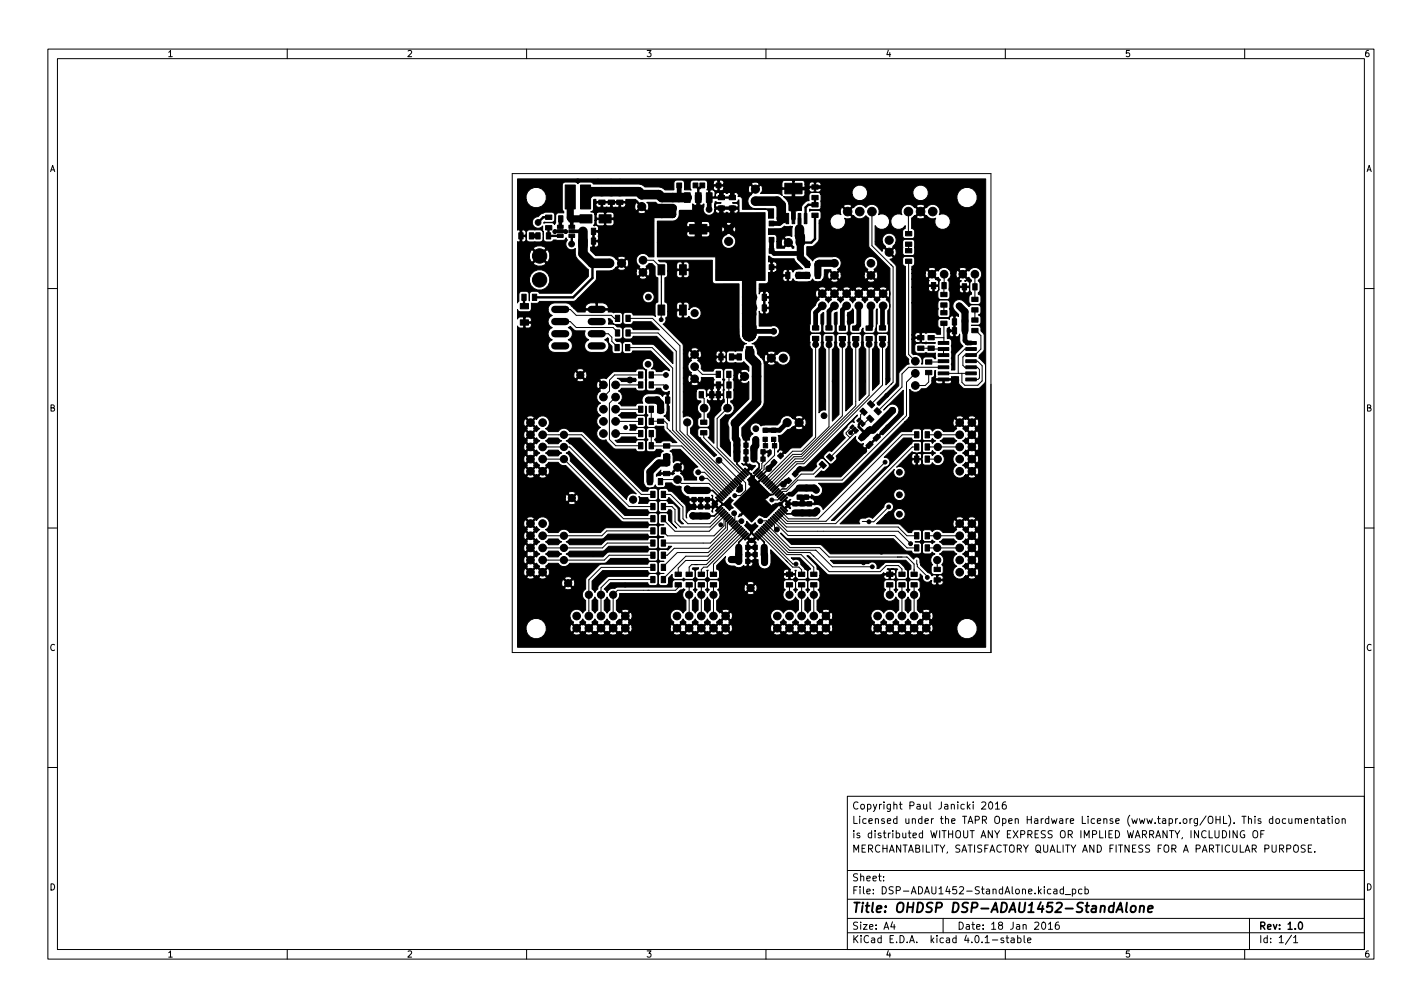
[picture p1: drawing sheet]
<svg xmlns="http://www.w3.org/2000/svg" width="297mm" height="210mm" viewBox="0 0 297 210" stroke-linecap="round" stroke-linejoin="round" font-family="sans-serif">
<defs><g id="words">
<text font-size="2.8" x="178" y="190.6">Title: OHDSP DSP-ADAU1452-StandAlone</text>
<g font-size="2.1">
<text x="178" y="172">Licensed under the TAPR Open Hardware License (www.tapr.org/OHL). This documentation</text>
<text x="178" y="169">Copyright Paul Janicki 2016</text>
<text x="178" y="178">MERCHANTABILITY, SATISFACTORY QUALITY AND FITNESS FOR A PARTICULAR PURPOSE.</text>
<text x="178" y="175">is distributed WITHOUT ANY EXPRESS OR IMPLIED WARRANTY, INCLUDING OF</text>
<text x="178" y="184">Sheet:</text>
<text x="178" y="186.7">File: DSP-ADAU1452-StandAlone.kicad_pcb</text>
<text x="178" y="196.9">KiCad E.D.A. kicad 4.0.1-stable</text>
<text x="178" y="194.1">Size: A4</text>
<text x="200" y="194.1">Date: 18 Jan 2016</text>
<text x="263" y="194.1">Rev: 1.0</text>
<text x="263" y="196.9">Id: 1/1</text>
</g>
<g font-size="1.8">
<text x="35" y="11.9">1</text>
<text x="85" y="11.9">2</text>
<text x="135" y="11.9">3</text>
<text x="185" y="11.9">4</text>
<text x="235" y="11.9">5</text>
<text x="285" y="11.9">6</text>
<text x="10.3" y="35.9">A</text>
<text x="285.3" y="35.9">A</text>
<text x="10.3" y="85.9">B</text>
<text x="285.3" y="85.9">B</text>
<text x="10.3" y="135.9">C</text>
<text x="285.3" y="135.9">C</text>
<text x="10.3" y="185.9">D</text>
<text x="285.3" y="185.9">D</text>
<text x="35" y="199.9">1</text>
<text x="85" y="199.9">2</text>
<text x="135" y="199.9">3</text>
<text x="185" y="199.9">4</text>
<text x="235" y="199.9">5</text>
<text x="285" y="199.9">6</text>
</g>
</g></defs>
<g fill="none" stroke="#000" stroke-width=".21">
<path d="M10 10.2h277v190.1h-277zM12 12.2h273v186.1h-273zM60 10.2v2M110 10.2v2M160 10.2v2M210 10.2v2M260 10.2v2M107 36.2h100v100h-100zM129.5 37.8h6.7l.2 .3M196.8 38.2l-13 .1M111.2 56h.1M112.7 53.4l-1.5 1.5v1.1"/>
<path d="M116.9 43.9l-1-1v-2.3l.2-.2v-2.3h-6.4l-.9 .9v8.3M124 48.3h1.3M124 50.3h1.3M125.3 48.3h.1M125.3 50.3h.1M126.4 45.7v2M126.4 47.7h.1M134.3 54.3h2.2l1.7 1.7v.3l-.4-.3M142.7 56.3h2.1M144.8 56.3h.1M162 57.4v2M163.6 45.6h.9"/>
<path d="M182.1 44.2v7.1l4.5 4.4v24.1l-4.7 4.6M189.8 44.2v4.6M189.8 51v1.3M189.8 54.5v19.5l1.4 1.4M192.8 59.6h.1M192.8 59.6h2.2l-.1 2.3M197.2 57.3v4.2M199.8 59.9h1.7v1.9l.1 .1M199.8 59.9h.1M203.6 57.3v5.2M203.6 59.9h.1M205 44.8h.1"/>
<path d="M205 44.8v6.2M10 60.2h2M117 64.6h2.1l1.3 1.2h7.3l.6 .7h.7M117 67.1h2.1l1.3 1.3h7.7l.9 .9v.2M124.6 69.7h2.5l.7 .7v.9l1.1 1.1v.2M129.2 66.8v.2M131.1 72.6h5.1l4.3 4.3v12.9l12 12.1M131.2 66.5h5.1l5.7 5.7v17.7l11.3 11.2M131.2 69.5h6.3l3.8 3.8v16.6l11.6 11.6M131.4 66.8v.2M133.8 78.3h-5.4l-1.1 1.1v2.2l-1.2 1.3M136 78.3h3.1"/>
<path d="M138.1 64.8v2M138.2 64.7l-.1 .1M142.7 64.7l-.1 2.5M145.1 76.6l1.6 1.6 3.3-.1M149.1 74.6l1.5-.1v1.8M152.2 78.2v4.2l-.2 .3v2.5l-2.2 2.2v6.1l5.6 5.5M153.6 67.2v1.3M159.7 64.3v2.2M169 69.6l-2.9 2.9v4.4M170.4 71.9v19.4l-2.9 2.9h-1.9l-5.9 5.9M173.2 72v17.1l-5.8 5.8h-1.8l-5.6 5.5M176 71.9v14.9l-8.6 8.6h-1.6l-5.4 5.4"/>
<path d="M177.4 65.8v1.4M178.8 71.9v12.8l-11.1 11.1h-1.6l-5.4 5.3M181.5 71.9v10.6l-13.8 13.9h-1.5l-5.1 5.1M184.3 71.9v8.5l-16.4 16.4h-1.4l-5 5.1M191.2 78l-1.8 1.8v7l-13.5 13.4h-9.3l-2.3 2.4h-.8l-.6 .7M192.3 68.9v1.6M192.3 72.7l4.8 .2v1.2M192.3 68.9h.1M192.4 66.5v1.1M194 77.8v2l-.7 .7h-2.1M194.5 70.5l2.7 .1M197.1 76.7h-7.3l-1.4 1.4v2.7l-5.1 5.1"/>
<path d="M197.1 75.4l-.2 .2h-2.9M197.1 78h5.7M197.2 63.7v1.6M197.2 67.5l-.1 4.1M198.2 69.1h1.2v1.5M198.2 69.1h.1M199.4 65.5v1.5M199.5 79.4l-.2-.2h-2.2v1.6M202.8 72.9h-1.3l-1.3 1.3v3.8M202.8 75.4h1.4l1 1v3.1l-1 .9h-2.7l-.6-.6v-1.8M203.6 69h.2l1.1 1.1v2.8l-1.3 1.2h-2.1l-.4 .4v1.8l.4 .4h2.6l.5 .4v1.8l-.3 .3h-1.5M203.6 64.7v2.1"/>
<path d="M285 60.2h2M113.4 93.3h5.6l12.4 12.5h5M113.4 90.8h8.1l12.4 12.4h2.5M113.4 95.9h4.4l12.4 12.4h6.2M120.9 89.3h1.1M123.7 95v1.3M128.6 90.5h5.2M128.6 88h5.2M128.6 80.4h5.2M128.6 85.4h5.2M128.6 82.9l-1.3 1.3v7.6l1.3 1.3h5.2M136 85.4v2.6l2.8-.1 .6 .6v.9l12.8 12.8"/>
<path d="M136 80.4h2.6l.5 .4M136 90.5l.1 2.6h6.3l9.4 9.5M143.6 88.2v2.5l10 10.1M145.8 98.6h1.4l4.3 4.3M146.5 82.4v.2l.6 .6-.1 5M146.6 99.9h1.1l3.4 3.4M147 90.4v1l8 8M150.2 96.1h.1l4 4M154.7 99.7l1 1.1v1.6l-1 1.1h-1.2M155.7 91.2l.1 .1v1.6M159.4 94.3h1.2M159.4 95.9v.6l-.3 .3v1l-.8 .9"/>
<path d="M159.8 91.7l.1 1.4M160.6 94.3h.1M160.9 81.7v.3l-.7 .7v1.8l2.1 2.1M161.6 91.7l.2 .2v3.2l-2.2 2.2v.7l-1 1M164.3 93.9l-1.3 1.3M171.9 97.1l-2 1.9h-2.5l-3.1 3.1h-1l-.8 .8M178 89.1l-1.2 1.2v.3l.7 .8M178.9 90l-5.5 5.5M180.4 86l-.6 .6v.7l-.4 .4M180.4 94.1h.1M181.8 87.4h-.3l-1.2 1.2M184.9 96.5l-12.4 12.3h-8l-1.6-1.6"/>
<path d="M185.4 89.1l-5 5M189.8 92.1h.6M190.6 83.1v5.6l-.8 .7M191.5 95.9v1.2l-.3 .3h-.7l-.5-.5M191.5 96.6v.1M191.5 90.8h-3l-17.6 17.5h-6.2l-1.5-1.4M191.5 93.3h-.9l-16 16h-10.3l-1.8-1.7M191.8 99.9v2.1M193.7 93.3h6.8M193.7 90.8h6.8M193.7 95.9h2.2M197.1 80.8v.1"/>
<path d="M10 110.2h2M136.4 113.4h-9.5l-1 1h-12.5M136.4 110.8h-9.7l-1 1.1h-12.3M136.4 115.9h-9.2l-1 1h-12.8M136.4 118.5h-10.8l-2.6 2.6v7.5M138 100.6l.4-.5h3.1l.8 .8h5.8l2.7 2.7M138.6 103.2h1.4l2.7 2.6v2.5l1 1h4.6l2.5-2.4M138.6 105.8h1.8l.6 .6v2.5l1.1 1.1h6.2l2.8-2.8M142.2 103.9l.4 .4h2.4M143.8 105.8h1.2M151 105.2l.9 .1M151.5 107.6l-3.4 3.3h-7.1l-2.4-2.4v-.2"/>
<path d="M151.8 107.9l-.6 .6v1.3l-2.1 2.1h-9.7l-.8-.9v-.2M152.2 108.3l-.6 .6v1.3l-3.2 3.2h-9.8M152.5 108.6l-.6 .6v1.4l-3.8 3.9h-7.3l-1.4 1.4h-.8M153.4 107.2l.1 .1v1.1l-.6 .6M153.6 109.7l-5.7 5.7h-6.4l-2.9 2.9v.2M154 110.1l-6.1 6h-4.6l-4.7 4.7v.2M154.3 110.4l-6.6 6.6h-4.5l-1.5 1.6v1.3M154.7 110.8l-7.2 7.1h-3l-.5 .5v1.5M154.9 108.8h-1.1l-.5 .5M155 111.1l-7.3 7.3h-.7l-.5 .5v1M155.4 111.5l-6.4 6.3v2.1M156.2 117.2v1.4"/>
<path d="M157 112.9h-.4l-.4 .4v1M157 111.2l-.9 1h.2l.7 .7M157 111.3l.9 .9h-.3l-.6 .7M157.8 117.3l.2 .2v4.1l-1.2 1.2M158.6 111.5l7 6.9h1.3l.6 .6v.9M158.8 108.8l1.3-.1 .6 .6M159 111.1l6.6 6.7h.7M159.3 110.8l5.1 5h3l2.6 2.6v1.5M159.7 110.4l4.9 5h4.6l4 4h10.7l1.2-1.3h2.6l.7 .7v1.1M160 110.1l4.9 4.8h5.5l3.5 3.4h8.3M160.4 109.7l4.6 4.6h6.2l2 2h16.3l1.4 1.5v2.1M161.1 109l.7 .7"/>
<path d="M161.5 108.6l3.1 3.2h22.3l2.6 2.6h2M161.8 109.7h.1M161.8 109.7v.4l.5 .5M161.8 108.3l2.6 2.6h23.2l2.6 2.6M162.2 107.9l2.1 2.1h23.3l1.9 1.9h2M163.2 103.6l-.7 .8h-1.3M163.4 105.6l.5 .6M163.9 104.3l-.6 .6M164 102.1h.1M164.9 119.9h1.1l.2 .2v.9M165.7 119.9h.1M173.5 114.3l.4 .4h1"/>
<path d="M185.6 105.8l-3.1 3.1h-2.4M185.9 119.9h-1.2l-.8 .8M191.5 116.9l.1 1.4 2.1 2.1v.2M193.7 114.4h6.8M193.7 111.9h6.8M195.8 116.9v2M285 110.2h2M136.4 121h-9.2l-1.7 1.7v5.9M141.7 122.1v.6l-.6 .5h-12.1l-.9 1v4.4M144 122.1v6.5M145.2 121h2.6M146.5 122.1v6.5"/>
<path d="M149 122.1v6.5M164.9 122.1v2.1M166.2 121h.1M167.5 122.1v6.5M170 122.1v6.5M185.9 122.1v2.1M188.4 122.1v6.5M190.9 122.1v6.5M195.8 121.1l-.1 1.4M10 160.2h2M177 166.3h108v32h-108zM205.1 167.6l.5-.2 .3 .5-.9 1h.9"/>
<path d="M206.6 167.6l.3-.2a.8 .8 0 0 1 .5 .8 .8 .8 0 0 1-.5 .7l-.3-.1-.1-.4zM207.9 167.9l.5-.5v1.5M207.9 168.9h.9M210.1 167.4l-.5 .1a1.01 1.01 0 0 0 0 1.4l.5-.1 .1-.5-.3-.3h-.3l-.2 .3M258.4 173.4v1.5l-.8-1.5v1.5M259.9 173.5a.7 .7 0 0 0-.8 .7 .7 .7 0 0 0 .8 .7l.1-.6h-.3M261.9 173.5l.2-.1a.5 .5 0 0 1 .6 .5v.5a.5 .5 0 0 1-.5 .6 .5 .5 0 0 1-.5-.6v-.5zM263.4 174.1h.5M264.1 173.4h-.7v1.5M265.9 171l-.5-.1-.3 .3 .2 .7h.6M265.9 170.4v1.5M266.6 171l.4-.1 .3 .3v.4l-.3 .3h-.4l-.1-.3z"/>
<path d="M268.6 171l-.5-.1-.2 .3 .1 .7h.6M269.2 170.9l.1 1h.3l.3-.1M269.9 170.9v1M270.6 171.1l.2-.2 .3 .1 .1 .9M270.6 170.9v1M271.2 171.1l.2-.2 .4 .1 .1 .9M272.5 171.4l.7-.1-.1-.3-.4-.1-.2 .2 .1 .8h.5M272.6 176.5l-.5-.1-.2 .2v.4l.6 .3 .1 .3-.2 .3h-.6M273.3 177.1h.5M273.9 171.1l.2-.2 .3 .1 .1 .9M273.9 170.9v1M274 176.4h-.7v1.5h.7"/>
<path d="M274.6 177.8v.1M275 170.9h.6M275.2 170.4v1.3l.4 .2M276.1 171h.5l.1 .9M276.7 171.3l-.5 .1-.2 .2 .2 .3h.5M277.2 170.9h.6M277.4 170.4v1.3l.4 .2M278.3 170.4v.2M278.3 170.9v1M279 171.1l.2-.2 .4 .2 .1 .5-.1 .3h-.4l-.2-.1zM280.4 171.1l.2-.2 .3 .1 .1 .9M280.4 170.9v1"/>
<path d="M285 160.2h2M60 198.3v2M110 198.3v2M160 198.3v2M177 194.8h108M177 191.8h108M177 187.8h108M177 181.8h108M184.6 183.8v.1M184.6 183v.1M186.4 192.5l-.3 1h.9M186.8 193v1"/>
<path d="M197 191.8v3M209.6 195.9l-.3-.1-.2 .2v.3l.5 .1v.4h-.5M210 198.3v2M210.1 195.8h.6M210.4 195.3v1.3l.3 .2M211.2 195.9h.6l.1 .9M211.9 196.2l-.5 .1-.3 .2 .3 .3h.5M212.6 195.9l.4-.1 .3 .3-.2 .7h-.5M212.6 195.3v1.5M213.9 195.3v1.3l.2 .2M214.6 196.3l.8-.1-.1-.3-.4-.1-.3 .2 .1 .8h.6M217.8 192.6l.1-.1a.8 .8 0 0 1 .6 .8 .8 .8 0 0 1-.6 .7 1 1 0 0 1-.1-1.4z"/>
<path d="M219 193l.4-.5v1.5M219 194h.9M220.1 185.7h.6l.1 .9M220.8 186l-.5 .1-.2 .2 .2 .3h.5M221.1 192.5l-.4 .1a1.01 1.01 0 0 0 0 1.4l.5-.1 .1-.5-.3-.3-.4 .1-.2 .2M222.1 185.7l-.4-.1-.3 .3 .2 .7h.5M222.1 185.1v1.5M222.5 186.8h1.1M224 185.7l.4-.1 .3 .3-.1 .7h-.6M224 185.6v1.5M226 185.7l-.4-.1-.3 .3 .1 .7h.6M226.6 185.7l.5-.1 .3 .3-.2 .7h-.6"/>
<path d="M226.6 185.1v1.5M260 198.3v2M261 191.8v6.5M269.8 195.3l-1.3 1.9M270.2 195.8l.4-.5v1.5M270.2 196.8h.9"/>
</g>
<path d="M271.4 192.7l.2-.2a.8 .8 0 0 1 .5 .8 .8 .8 0 0 1-.5 .7l-.2-.1-.2-.4z" fill="none" stroke="#000" stroke-width=".3"/>
<g fill="none" stroke="#000" stroke-width=".4">
<path d="M156.7 99l.5 .4h.3l-.2 .4M156.9 98.9v.2M150.7 105l.3 .3M150.9 105.3l-.2 .2M156.7 111.6l.3-.3 .4 .3M158.8 100.3l-.7 .7v.4M160.5 103.3h1M163.3 104.9l-.3 .4 .4 .3M233.2 190.5l.9-2 .4 2M235.4 188.5l-.2 1.7 .2 .3M236.3 189.3l.2-.1a.5 .5 0 0 1 .8 .3l-.1 .6-.2 .3a.5 .5 0 0 1-.8-.3zM238.2 189.3l.3-.2 .4 .1v1.3"/>
<path d="M238.2 189.1l-.2 1.4M239.8 189.8l1-.2-.1-.4h-.7l-.2 1 .2 .3 .6-.1"/>
</g>
<g fill="#000" stroke="#000" stroke-width=".21">
<path d="M125.1 39.6h1.3v.9h-1.3zM127.1 39.6h1.3v.9h-1.3zM128.8 39.6h1.3v.9h-1.3zM141.4 38.2h1v1h-1zM144.8 38.2h1v1h-1zM146.2 38.2h1v1h-1zM149.6 38.2h1v1h-1zM169.6 38.6h1.3v.9h-1.3zM108.4 48.6h.9v1.3h-.9zM110.6 48.6h.9v1.3h-.9zM111.9 48.6h.9v1.3h-.9zM114.1 48.6h.9v1.3h-.9z"/>
<path d="M114 47.1h1.3v.9h-1.3zM114 44.9h1.3v.9h-1.3zM115.9 48l.3 .2 .8 .1-1.3 .1zM116.4 47h1.2v.7h-1.2zM116.4 48h1.2v.6h-1.2zM116.4 48.9h1.2v.7h-1.2zM116.7 45h.9v1.3h-.9zM118.1 38.6h2.1v5h-2.1zM118.8 48h1.2v.6h-1.2zM118.8 48.9h1.2v.7h-1.2zM118.8 47h1.2v.7h-1.2zM118.9 45h.9v1.3h-.9z"/>
<path d="M121.3 38.6h2.1v5h-2.1zM121.3 47.7h.9v1.3h-.9zM121.3 49.7h.9v1.3h-.9zM121.1 44.8h2.5v1.7h-2.5zM123.5 47.7h.9v1.3h-.9zM123.5 49.7h.9v1.3h-.9zM125.1 41.8h1.3v.9h-1.3zM127.1 41.8h1.3v.9h-1.3zM125.1 44.8h2.5v1.7h-2.5zM128.8 41.8h1.3v.9h-1.3zM137.5 55.3h1.4v2.1h-1.4zM137.6 40.8h1.3v.9h-1.3z"/>
<path d="M137.6 43h1.3v.9h-1.3zM139.9 40.8h1.3v.9h-1.3zM139.9 43h1.3v.9h-1.3zM142 55.3h1.4v2.1h-1.4zM143 40.3h1.2v2h-1.2zM145.3 40.3h1.2v2h-1.2zM144.1 46.9h3.6v2h-3.6zM147.5 40.3h1.2v2h-1.2zM137.5 54.3h11.3v4.4a.6 .6 0 0 0 .6 .6h5v10.5l.2 .8 .4 .7 .9 .5a.65 .65 0 0 0-.6 .8l-.3 .7h-2.9a1.3 1.3 0 0 0-.4 1.4 .84 .84 0 0 0 .4 1l1.2 .1 .3-.1 1.3 .1 .5-.3 1 1.1v.9a.99 .99 0 0 0-1.7 0l1.1 1.1-1.1 1a.99 .99 0 0 0 1.7 0v3.7l-3.8 3.9a1.51 1.51 0 0 0-.3 2v2.3l.3 .9v2.9l-2.1-2.1v-5.5l1.1-1.1h.1a1.42 1.42 0 0 0 1.6-.9 1.42 1.42 0 0 0-.7-1.7l.1-.3a.61 .61 0 0 0 .6-.6l-.1-1.7 .1-.4v-1.3l-.2-.4 .2-.3v-.6h.8l.1 .9 .3 .1 .8-.8-.8-.8h-.3l-.1 .6h-.8v-1.1l-.4-.4a1.9 1.9 0 0 0-1.5 .2l-.2 .4v1.3l.2 .5-.2 .4 .1 4.3a1.34 1.34 0 0 0-.7 1.6l-1.4 1.5-.1 5.5-1.2-1.3 .2-.1a1.75 1.75 0 0 0 0-1.7l-.4-.2h-1.3l-.6 .4a1.89 1.89 0 0 0 .1 1.5 .63 .63 0 0 1 .6 .6l3.2 3.2-.5 .4-4.9-4.9v-1.2a1.37 1.37 0 0 0 .4-1.9 1.37 1.37 0 0 0-2-.3v-5.3h2.7l.1 1.5a.77 .77 0 0 0 .9 .4l-.1 .3a1.41 1.41 0 0 0 .1 2.5v.6a.61 .61 0 0 0-.7 .6v.9l.2 .4 .5 .2h1.3a.61 .61 0 0 0 .6-.6l-.1-1.1-.4-.4v-.6a1.39 1.39 0 0 0 .7-1.3 1.39 1.39 0 0 0-.7-1.2v-.6l.3 .3 .4-.2v-.9h.3v.9l.5 .2h.4l.2-.2v-.9h.3v.9l.2 .2a.63 .63 0 0 0 .7-.5v-.5l-.1-.1h-3.2l-.2 .3v-.2l-.1-1 .3 .6h.7v-1h.3v1h1.1v-1h.3v1h.8l.1-.2-.1-.7 .1-.2v-.5l-.1-.2h-.8v.8h-.3v-.8h-.7l-.2 .2v.5l-.5 .1a.67 .67 0 0 0-1 .4l-.1-.4a1.75 1.75 0 0 0-1.8 0l-.2 .5h-2.7v-1.7h1.6l.1 .2a1.01 1.01 0 0 0 1.5-.2l-.8-.8-.8 .8h-1.6v-1.2h1l.2 .9 .2 .1 .8-.8-.8-.8-.2 .1-.2 .5h-1v-2.1h1l.2 .6 .6 .4-.2 .3 1.8 1.8 .2-.1 .2-1h2.5l.2 .5-.2 .3v.5l.2 .1h1.8l.1-.1v-.5l-.2-.3 .2-.5v-1.3a.61 .61 0 0 0-.6-.6h-1.1l-.4 .6h-2l-.5-.5v-.2a1.36 1.36 0 0 0-.8-1.5l.2-.3-.2-.2h3.8l.1 .7a.51 .51 0 0 0 .9 .1v-.9h.3v.9l.1 .2a.63 .63 0 0 0 .8-.5v-.5l-.2-.1-5.8 .1-.6-.6-.8 .8 .2 .3-.6 .5-.2 .5v.5h-1v-3h1l.2 .9 .2 .1 .8-.8h.4l.8 .8 .2-.1 .2-.9h3v.4l.2 .2h.8v-1h.3v1h.7l.2-.2-.1-.7a.51 .51 0 0 0-.8-.1l-.5-.1a.63 .63 0 0 0-.8 .5h-3l-.2-.5-.2-.1-.8 .8h-.4l-.8-.8-.2 .1-.2 .5h-1v-.8h1.6l.8 .8 .8-.8a.95 .95 0 0 0-1.6 0h-1.6v-.8l-.2-.5-4-4a.96 .96 0 0 0 .5-1.3l.4-.4 .1-1h1.8l.1 1.1 .4 .3h.5l.2-.2v-1.3l-3 .1-.1-1.4h1.9v.8l.2 .2h1v-1.4h.3v3l.2 .2h.5l.4-.4a1.37 1.37 0 0 0 2.1 .4 1.37 1.37 0 0 0 0-2 1.37 1.37 0 0 0-2 .2h-.2l.2-.2v-.8l-.5-.5h-.5l-.2 .1-1-.1-.5 .5h-1.9l-.1-.3-.4-.2v-5.1l.5-.4 .1-1h1.8v.9l.5 .5h.5l.2-.2v-1.3h.3v1.3l.2 .2 .7-.1 .3-.4v-.9l-.2-.1-4.3 .1-.1-1.4h1.9v.8l.2 .2h1v-1.4h.3v1.4h1l.2-.2-.1-1.1-.4-.2h-.5l-.2 .1-1-.1-.5 .5h-1.9l-.3-.5h-1.3zM150 43h1.3v.9h-1.3zM150 40.8h1.3v.9h-1.3zM152.3 43h1.3v.9h-1.3z"/>
<path d="M152.3 40.8h1.3v.9h-1.3zM160.7 46.2h1v1h-1zM160.7 49.6h1v1h-1zM160.7 51.9h1v1h-1zM160.7 55.3h1v1h-1zM162.9 44.6h.6v2.1h-.6zM163.9 38.3h3.6v2.2h-3.6zM164.2 44.6h.5v2.1h-.5zM164.1 56.9h.9v1.3h-.9zM160.5 47.8h1.2a2.38 2.38 0 0 0 2.2-.6l.3 .1h1.3l-.1 2.1a1.06 1.06 0 0 0-1.6 .2l2 1.8v.4h-.3v-.1l-.8-.8-.9 .8 .1 .1h-1.6v-1.3h.9l.2 .9 .2 .1 .9-.8-.9-.9-.2 .1-.2 .6h-.9v-.9a.61 .61 0 0 0-.6-.6h-1.2zM165.5 44.6h.5v2.1h-.5zM166.7 44.6h.6v2.1h-.6z"/>
<path d="M166.3 56.9h.9v1.3h-.9zM168 44.6h.6v2.1h-.6zM168.2 56.9h.9v1.3h-.9zM168.2 54.6h.9v1.3h-.9zM169.6 42.3h1.3v.9h-1.3zM169.6 44.5h1.3v.9h-1.3zM169.6 40.8h1.3v.9h-1.3zM170.4 56.9h.9v1.3h-.9zM170.4 54.6h.9v1.3h-.9zM189.2 54.1h1.3v.9h-1.3zM189.2 51.9h1.3v.9h-1.3zM189.2 50.5h1.3v.9h-1.3z"/>
<path d="M189.2 48.3h1.3v.9h-1.3zM108.7 63.4h1.7v1.1h-1.7zM108.7 66.8h1.7v1.1h-1.7zM109 61.4h.9v1.3h-.9zM111.2 61.4h.9v1.3h-.9zM128.5 71.9h.9v1.3h-.9zM128.5 65.8h.9v1.3h-.9zM128.5 68.9h.9v1.3h-.9zM130.7 71.9h.9v1.3h-.9zM130.7 65.8h.9v1.3h-.9zM130.7 68.9h.9v1.3h-.9zM128.9 79h3.9l.1 .3-.1 .4h-3l-.4-.5z"/>
<path d="M133.4 77.6h.9v1.3h-.9zM135.6 77.6h.9v1.3h-.9zM137.5 63.7h1.4v2.1h-1.4zM142 63.7h1.4v2.1h-1.4zM149.6 77.5h.9v1.3h-.9zM149.6 79.7h.9v1.3h-.9zM150.2 73.9h.9v1.3h-.9zM151.8 77.5h.9v1.3h-.9zM151.8 79.7h.9v1.3h-.9zM152.4 73.9h.9v1.3h-.9zM154 73.9h.9v1.3h-.9zM155.9 70.2h1.3v.9h-1.3z"/>
<path d="M155.9 72.4h1.3v.9h-1.3zM157 61.4h.9v1.3h-.9zM157 63.7h.9v1.3h-.9zM156.2 73.9h.9v1.3h-.9zM159.2 61.4h.9v1.3h-.9zM159.2 63.7h.9v1.3h-.9zM169.7 68h1.3v.9h-1.3zM169.7 70.2h1.3v.9h-1.3zM171.5 65.7l.6-.4v2.3a1.89 1.89 0 0 0-.2 1.5 .99 .99 0 0 0 1.3 .5h-.2a.84 .84 0 0 0-1 .4 1.92 1.92 0 0 0 .1 1.5 1.16 1.16 0 0 0 .4 1.5v12.6a1.15 1.15 0 0 0-1.4 .6v-13.3a1.16 1.16 0 0 0 .4-1.4l.1-.1a1.89 1.89 0 0 0-.1-1.6l-1.1-.2 .2-.1a.84 .84 0 0 0 1-.3 1.91 1.91 0 0 0-.1-1.6zM172.5 68h1.3v.9h-1.3zM172.5 70.2h1.3v.9h-1.3zM174.3 65.5l.6-.4v2.6a1.89 1.89 0 0 0-.2 1.5 .99 .99 0 0 0 1.2 .4h-.1a.84 .84 0 0 0-1.1 .4v1.2l.1 .3a1.16 1.16 0 0 0 .5 1.4v13.6l-1.4 1.4v-14.9a1.16 1.16 0 0 0 .4-1.5 1.9 1.9 0 0 0 .1-1.5 .99 .99 0 0 0-1.2-.4l.2-.1a.84 .84 0 0 0 1-.3 1.91 1.91 0 0 0-.1-1.6z"/>
<path d="M175.3 68.1h1.3v.9h-1.3zM175.3 70.3h1.3v.9h-1.3zM178.1 68.1h1.3v.9h-1.3zM178.1 70.3h1.3v.9h-1.3zM177.1 65.3a1.29 1.29 0 0 0 1-.8l.2 .2v2.7h-.2a.61 .61 0 0 0-.6 .7v.9a.91 .91 0 0 0 1.2 .6h-.1a.84 .84 0 0 0-1.1 .4v1.2l.1 .3a1.16 1.16 0 0 0 .5 1.4v11.5l-1.4 1.4v-12.9a1.15 1.15 0 0 0 .4-1.4l.1-.1a1.9 1.9 0 0 0-.1-1.6l-1.1-.2h.2a.84 .84 0 0 0 1-.4 1.91 1.91 0 0 0-.1-1.6zM178.8 69.6h.1a.84 .84 0 0 0 1.1-.4v-.4l.3-.3a.85 .85 0 0 0 .4 1l.8 .1h-.1a.84 .84 0 0 0-1.1 .4v1.2l.1 .3a1.16 1.16 0 0 0 .4 1.4v9.3l-1.3 1.4v-10.7a1.15 1.15 0 0 0 .4-1.4l.1-.1a1.9 1.9 0 0 0-.2-1.6zM180.9 68.1h1.3v.9h-1.3zM180.9 70.3h1.3v.9h-1.3zM183.2 64.5v3.1a1.89 1.89 0 0 0-.1 1.5 .99 .99 0 0 0 1.2 .5h-.1a.84 .84 0 0 0-1.1 .4v1.1l.1 .4a1.16 1.16 0 0 0 .4 1.4v7.2l-1.3 1.4v-8.6a1.49 1.49 0 0 0 .5-1.5 1.9 1.9 0 0 0-.2-1.6l-1-.2h.1a.84 .84 0 0 0 1.1-.4l.2-1.1v-3.4zM183.7 68h1.3v.9h-1.3zM183.7 70.2h1.3v.9h-1.3zM191.7 70.1h1.3v.9h-1.3z"/>
<path d="M191.7 72.3h1.3v.9h-1.3zM193.3 75.1h1.3v.9h-1.3zM193.3 77.3h1.3v.9h-1.3zM194.6 59h.9v1.3h-.9zM193.9 72.3h1.3v.9h-1.3zM193.9 70.1h1.3v.9h-1.3zM196 71.3h2.2v.6h-2.2zM196 72.6h2.2v.6h-2.2zM196 73.8h2.2v.6h-2.2zM196 75.1h2.2v.6h-2.2zM196 76.4h2.2v.6h-2.2zM196 77.7h2.2v.6h-2.2z"/>
<path d="M196 78.9h2.2v.6h-2.2zM196.8 59h.9v1.3h-.9zM196.5 67h1.3v.9h-1.3zM196.5 64.8h1.3v.9h-1.3zM196.5 63.2h1.3v.9h-1.3zM196.5 61h1.3v.9h-1.3zM198.9 68.4h.9v1.3h-.9zM198.9 66.6h.9v1.3h-.9zM201 59.2h.9v1.3h-.9zM201.7 71.3h2.2v.6h-2.2zM201.7 72.6h2.2v.6h-2.2zM201.7 73.8h2.2v.6h-2.2z"/>
<path d="M201.7 75.1h2.2v.6h-2.2zM201.7 76.4h2.2v.6h-2.2zM201.7 77.7h2.2v.6h-2.2zM201.7 78.9h2.2v.6h-2.2zM201.1 68.4h.9v1.3h-.9zM201.1 66.6h.9v1.3h-.9zM203 66.4h1.3v.9h-1.3zM203 68.6h1.3v.9h-1.3zM203 62.1h1.3v.9h-1.3zM203 64.3h1.3v.9h-1.3zM203.2 59.2h.9v1.3h-.9zM113.9 94.6l.7-.6h2l.7 .6-.7 .6h-2z"/>
<path d="M113.9 92.1l.7-.6h2l.7 .6-.7 .6h-2zM133.4 79.7h.9v1.3h-.9zM133.4 92.4h.9v1.3h-.9zM133.4 84.8h.9v1.3h-.9zM133.4 89.9h.9v1.3h-.9zM133.4 87.3h.9v1.3h-.9zM135.6 79.7h.9v1.3h-.9zM135.6 92.4h.9v1.3h-.9zM135.6 84.8h.9v1.3h-.9zM135.6 89.9h.9v1.3h-.9zM135.6 87.3h.9v1.3h-.9zM136.8 82.9h.9v1.3h-.9z"/>
<path d="M137.3 85.3h1.3v.9h-1.3zM137.3 87.5h1.3v.9h-1.3zM138.6 96.2h1.3v.9h-1.3zM138.6 98.4h1.3v.9h-1.3zM139 82.9h.9v1.3h-.9zM138.6 94.9h1.3v.9h-1.3zM138.6 92.7h1.3v.9h-1.3zM139.9 94.2l.6-.4h1.6l3.7 3.7a1.1 1.1 0 0 0-1.1 1 1.1 1.1 0 0 0 .8 1.2l.1 .5h-2.7a1.3 1.3 0 0 0-.7-1.3l.1-.3-.8-.8-.8 .8 .2 .3-.4 .3-.1-.2h-2.2l-.2 .3-.9 .2v-.4l1-1-.1 .5 .2 .1h2.2l.9-1.1h.4l.8 .8a.95 .95 0 0 0 0-1.6l-.8 .8h-.4l1-1a.95 .95 0 0 0-1.6 0l-.2-2zM146 81.8h.9v1.3h-.9zM146.4 89.9h1.3v.9h-1.3zM146.4 87.7h1.3v.9h-1.3zM148.2 81.8h.9v1.3h-.9z"/>
<path d="M149.6 81.8h.9v1.3h-.9zM151.8 81.8h.9v1.3h-.9zM153.5 95.4h.9v.9h-.9zM153.5 92.5h.9v.9h-.9zM153.5 93.9h.9v.9h-.9zM153.3 100l.2-.2 1.1 1.1-.2 .2zM153.9 99.5l1 1-.1 .2-1.1-1zM154.2 99.1l1.1 1.1-.2 .2-1.1-1.1zM154.4 98.9l.2-.1 1 1-.1 .2zM154.9 98.4l1.1 1.1-.2 .2-1-1.1zM155.3 98.1l1 1-.1 .2-1.1-1.1zM155.4 95.4h.9v.9h-.9z"/>
<path d="M155.4 92.5h.9v.9h-.9zM155.4 93.9h.9v.9h-.9zM155.6 97.7l1.1 1.1-.2 .1-1-1zM157 95.4h.9v.9h-.9zM157 93.9h.9v.9h-.9zM156.9 99.4l.5 .1 .2 .4 .6 .7h.3v.3l2.6 2.5-.4 .1-.4 .5-.8-.8h-.2l-2.1 2.1 2.1 2h.2l1.8-1.7a1.24 1.24 0 0 1 1.5-.5l.3 .2-.3 .1-2.1 2.1a.9 .9 0 0 1-1.6 .1l-2.1-2.1-2.1 2.2-.7 .2 .3-.6h.2l4.4-4.3v-.3l-1.6-1.5a.63 .63 0 0 0-1.1 0v-.7l-.3-.3zM158.4 97.7l.1 .2-1 1-.2-.1zM158.7 98.1l.2 .1-1.1 1.1-.1-.2zM158.9 95.4h.9v.9h-.9zM158.9 93.9h.9v.9h-.9zM159.1 98.4l.1 .2-1 1.1-.2-.2zM159.4 89.4h.9v.9h-.9z"/>
<path d="M159.4 91.3h.9v.9h-.9zM158.4 99.8l1-1 .2 .1-1.1 1.1zM159.4 92.6h.9v.9h-.9zM159.8 99.1l.2 .2-1.1 1.1-.2-.2zM160.1 99.5l.2 .2-1.1 1-.1-.2zM159.4 100.9l1.1-1.1 .2 .2-1.1 1.1zM159.2 94.2h1.1l.5-.3 .3 .2v.7l-.7 .6v-.8l-.1-.1h-.8l.1 1.5h-.4zM161.2 89.4h.9v.9h-.9zM161.2 91.3h.9v.9h-.9zM161.3 92.6h.9v.9h-.9zM161.7 95.9l.6 .6-.6 .7-.6-.7zM162.4 95.2l.6-.6 .7 .6-.7 .6z"/>
<path d="M165.5 99l.6-.6 .6 .6-.6 .6zM171.1 96.9l.6-.6 .9 .9-.6 .7zM172.6 95.4l.7-.7 .9 1-.6 .6zM178.1 88.7l.3 .3-.6 .6-.3-.4zM178.6 89.1l.3 .4-.6 .5-.3-.3zM179 89.6l.3 .3-.5 .6-.4-.3zM178.9 87.8l.6-.5 .3 .3-.5 .6zM180.2 90.6l.7 .6-1 .9-.6-.6zM179.4 88.3l.6-.6 .3 .3-.6 .6zM179.9 88.8l.5-.6 .3 .3-.5 .6zM179.6 85.8l.6-.6 1 .9-.7 .7zM181.7 89l.7 .7-.9 .9-.7-.6z"/>
<path d="M180.9 93l.9-.9 .6 .7-.9 .9zM181.6 86.7l1 .9-.7 .6-.9-.9zM181.2 84.3l.6-.7 .9 1-.6 .6zM182.4 91.5l.9-.9 .6 .6-.9 .9zM183.2 85.1l.9 .9-.6 .7-.9-1zM166.4 97.9l.4-.4h1.1l.5-.2 10.7-10.7v.2l-.6 .6a.59 .59 0 0 0 0 .8 .59 .59 0 0 0-.8 0l-1.4 1.7-.2 .4a1.01 1.01 0 0 0 .5 1.1l-2.9 2.9a.61 .61 0 0 0-.9 0l-.6 .6a.61 .61 0 0 0 0 .9l.9 .9a.61 .61 0 0 0 .9 0l.6-.6a.61 .61 0 0 0 0-.9l4.2-4.1a1.3 1.3 0 0 0 1.6 1.5l-.1 .1a.55 .55 0 0 0 .4 .9l6.7-6.9a1.35 1.35 0 0 0 0-2 1.35 1.35 0 0 0-1.9 .1l-.9 .8 4.1-4.1v5l-4.3 4.3-.4-.1-1.5 1.5-1.5 1.6 .1 .3-5.5 5.5h-5.3l1.3-1.3a.61 .61 0 0 0 .8 0l.7-.7a.61 .61 0 0 0 0-.8l-.9-.9a.61 .61 0 0 0-.9 0l-.7 .6a.61 .61 0 0 0 0 .8l-.9 1-2.6 .1-1 .8-.2-.2 .7-.7zM191 95.2h.9v1.3h-.9zM191 90.1h.9v1.3h-.9zM191 92.7h.9v1.3h-.9zM193.2 95.2h.9v1.3h-.9zM193.2 90.1h.9v1.3h-.9zM193.2 92.7h.9v1.3h-.9z"/>
<path d="M196.4 92.1l.7-.6h2.1l.7 .6-.7 .6h-2.1zM113.9 115.7l.7-.6h2l.7 .6-.7 .6h-2zM113.9 113.1l.7-.6h2l.7 .6-.7 .6h-2zM118.3 92.1l.7-.6h2.2l11.7 11.6a1.33 1.33 0 0 0-2 1.2l-11.5-11.5zM135.3 99.9h.9v1.3h-.9zM135.9 117.8h.9v1.3h-.9zM135.9 115.3h.9v1.3h-.9zM135.9 112.7h.9v1.3h-.9zM135.9 110.2h.9v1.3h-.9zM135.9 107.7h.9v1.3h-.9zM135.9 105.1h.9v1.3h-.9zM135.9 102.6h.9v1.3h-.9z"/>
<path d="M137.5 99.9h.9v1.3h-.9zM138.1 117.8h.9v1.3h-.9zM138.1 115.3h.9v1.3h-.9zM138.1 112.7h.9v1.3h-.9zM138.1 110.2h.9v1.3h-.9zM138.1 107.7h.9v1.3h-.9zM138.1 105.1h.9v1.3h-.9zM138.1 102.6h.9v1.3h-.9zM141 119.5h1.3v.9h-1.3zM143.3 119.5h1.3v.9h-1.3zM144.5 102h.9v.9h-.9zM144.5 103.9h.9v.9h-.9z"/>
<path d="M145.8 119.5h1.3v.9h-1.3zM145.9 102h.9v.9h-.9zM145.9 103.9h.9v.9h-.9zM145.9 107.3h.9v.9h-.9zM145.9 105.4h.9v.9h-.9zM147.3 102h.9v.9h-.9zM147.3 103.9h.9v.9h-.9zM147.3 107.3h.9v.9h-.9zM147.3 105.4h.9v.9h-.9zM148.4 119.5h1.3v.9h-1.3zM149.5 103.9l.1-.2 1.1 1.1-.2 .2zM149.8 103.5l.2-.1 1 1-.1 .2z"/>
<path d="M150.3 103l1.1 1.1-.2 .2-1-1.1zM149.5 106.6l1-1 .2 .1-1.1 1.1zM150.7 102.7l1 1-.1 .2-1.1-1.1zM149.8 107l1.1-1.1 .1 .2-1 1.1zM151 102.3l1.1 1.1-.2 .1-1-1zM151.2 106.3l.2 .1-1.1 1.1-.1-.2zM151.2 102.1l.2-.1 1.1 1-.2 .2zM151.6 106.6l.1 .2-1 1.1-.2-.2zM151.6 101.8l.1-.2 1.1 1.1-.2 .1zM151.9 107l.2 .2-1.1 1-.1-.2zM152.1 101.2l1.1 1.1-.2 .2-1.1-1.1zM151.2 108.4l1.1-1.1 .2 .2-1.1 1.1z"/>
<path d="M152.5 100.9l1 1.1-.2 .1-1-1zM150.9 105.2l.3-.1 1.3-1.3 .4 .5 .3 .1-.6 .7 .1 .5 .5 .5-.5 .1-.3 .4zM151.6 108.7l1-1 .2 .2-1.1 1zM152.6 100.7l.2-.2 1.1 1.1-.2 .2zM153 108l.2 .2-1.1 1.1-.2-.2zM153 100.4l.2-.2 1 1-.2 .2zM152.3 109.4l1-1 .2 .2-1 1zM152.6 109.8l1.1-1.1 .2 .2-1.1 1.1zM153.9 113.8h.9v.9h-.9zM153.9 115.4h.9v.9h-.9zM153.9 116.7h.9v.9h-.9zM153 110.2l1-1.1 .2 .2-1 1z"/>
<path d="M154.4 109.4l.2 .2-1.1 1.1-.2-.2zM154.8 109.8l.1 .2-1 1-.2-.1zM154.8 101.3h.2v.8l-.6 .7h-.2l-.4-.3 1-.9zM155.1 110.2l.2 .1-1.1 1.1-.2-.2zM154.4 111.6l1.1-1.1 .1 .2-1 1zM155.8 113.8h.9v.9h-.9zM155.8 115.4h.9v.9h-.9zM155.8 116.7h.9v.9h-.9zM155.8 110.9l.2 .1-1.1 1.1-.1-.2zM156.2 111.2l.1 .2-1 1.1-.2-.2zM156.5 111.6l.2 .1-1.1 1.1-.1-.2zM156 108.9l.9 .7 .4-.1 .4-.4 .2 .3 .5 .4-1.3 1.3-.1 .3-1.5-1.7 .3-.3z"/>
<path d="M157 101.5l3.7 3.8-3.7 3.7-3.7-3.7zM157.5 111.6l1 1-.1 .2-1.1-1.1zM157.8 111.2l1.1 1.1-.2 .2-1-1.1zM158.2 110.9l1 1-.1 .2-1.1-1.1zM157.3 115.4h.9v.9h-.9zM157.3 113.8h.9v.9h-.9zM158.4 110.7l.1-.2 1.1 1.1-.2 .1zM158.9 110.2l1.1 1-.2 .2-1.1-1.1zM159.2 109.8l1.1 1.1-.2 .1-1-1zM159.6 109.4l1.1 1.1-.2 .2-1.1-1.1zM159.8 109.3l.2-.2 1 1.1-.2 .1zM159.2 115.4h.9v.9h-.9z"/>
<path d="M159.2 113.8h.9v.9h-.9zM160.3 108.7l1.1 1.1-.2 .2-1.1-1.1zM160.7 108.4l1 1-.2 .2-1-1zM159.8 101.2l1-1 .2 .2-1 1zM161 108l1.1 1.1-.2 .2-1.1-1.1zM160.1 101.6l1.1-1.1 .2 .2-1.1 1.1zM161.2 107.9l.2-.2 1 1-.1 .2zM161.5 100.9l.2 .2-1 1-.2-.1zM161.5 107.5l.2-.2 1.1 1.1-.2 .2zM161.9 101.2l.2 .2-1.1 1.1-.2-.2zM162.1 107l1 1-.1 .2-1.1-1zM161.2 102.7l1.1-1.1 .1 .2-1 1z"/>
<path d="M162.4 106.6l1.1 1.1-.2 .2-1-1.1zM161.5 103l1.1-1 .2 .1-1.1 1.1zM162.8 106.3l1 1-.1 .2-1.1-1.1zM163 102.3l.1 .2-1 1-.2-.1zM163 106.1l.1-.2 1.1 1.1-.2 .2zM163.3 102.7l.2 .1-1.1 1.1-.1-.2zM163.5 105.6l1 1-.1 .2-1.1-1.1zM163.7 103l.1 .2-1 1.1-.2-.2zM163 104.4l1-1 .2 .1-1.1 1.1zM164.3 119.5h1.3v.9h-1.3zM164.4 103.7l.1 .2-1 1.1-.2-.2zM164.7 99.7l.7 .6-.7 .7-.6-.7z"/>
<path d="M166.5 101.4h.9v.9h-.9zM166.5 103.3h.9v.9h-.9zM165.6 106.6h.9v.9h-.9zM165.6 104.7h.9v.9h-.9zM168 101.4h.9v.9h-.9zM168 103.3h.9v.9h-.9zM167.1 106.6h.9v.9h-.9zM167.1 104.7h.9v.9h-.9zM168.7 106.6h.9v.9h-.9zM168.7 104.7h.9v.9h-.9zM185.2 119.5h1.3v.9h-1.3zM191 111.2h.9v1.3h-.9z"/>
<path d="M191 113.8h.9v1.3h-.9zM193.2 111.2h.9v1.3h-.9zM193.2 113.8h.9v1.3h-.9zM195.1 118.4h1.3v.9h-1.3zM196.2 113.1l.8-.6h2.2l.7 .6-.7 .6h-2.2zM124.3 124.7l.6 .7v2l-.6 .6-.6-.6v-2zM126.8 124.7l.6 .7v2l-.6 .6-.6-.6v-2zM135.9 120.4h.9v1.3h-.9zM138.1 120.4h.9v1.3h-.9zM141 121.7h1.3v.9h-1.3zM143.3 121.7h1.3v.9h-1.3zM145.2 124.7l.6 .7v2l-.6 .6-.6-.6v-2z"/>
<path d="M145.8 121.7h1.3v.9h-1.3zM147.8 124.7l.6 .7v2l-.6 .6-.6-.6v-2zM148.4 121.7h1.3v.9h-1.3zM164.3 121.7h1.3v.9h-1.3zM166.8 121.7h1.3v.9h-1.3zM166.8 119.5h1.3v.9h-1.3zM168.7 124.7l.6 .7v2l-.6 .6-.6-.6v-2zM169.3 121.7h1.3v.9h-1.3zM169.3 119.5h1.3v.9h-1.3zM185.2 121.7h1.3v.9h-1.3zM187.8 121.7h1.3v.9h-1.3zM187.8 119.5h1.3v.9h-1.3z"/>
<path d="M189.7 124.7l.6 .7v2l-.6 .6-.6-.6v-2zM190.3 121.7h1.3v.9h-1.3zM190.3 119.5h1.3v.9h-1.3zM195.1 120.6h1.3v.9h-1.3zM108.1 37.4h97.8v97.7h-97.8v-3.4h1.8l.3 .7a2.1 2.1 0 0 0 3.7-.2h5.8v.2a1.01 1.01 0 0 0 1.6-.2h.9l.1 .2a1.01 1.01 0 0 0 1.5-.2h.9l.1 .2a1.01 1.01 0 0 0 1.5-.2h1l.1 .2a1.01 1.01 0 0 0 1.5-.2h.9l.1 .2a1.01 1.01 0 0 0 1.5-.2h9.2l.1 .2a1.01 1.01 0 0 0 1.5-.2h1v.2a1.01 1.01 0 0 0 1.6-.2h.9l.1 .2a1.01 1.01 0 0 0 1.5-.2h.9l.1 .2a1.01 1.01 0 0 0 1.5-.2h1l.1 .2a1.01 1.01 0 0 0 1.5-.2h9.2l.1 .2a1.01 1.01 0 0 0 1.5-.2h.9l.1 .2a1.01 1.01 0 0 0 1.5-.2h1v.2a1.01 1.01 0 0 0 1.5-.2h1l.1 .2a1.01 1.01 0 0 0 1.5-.2h.9l.1 .2a1.01 1.01 0 0 0 1.5-.2h9.2l.1 .2a1.01 1.01 0 0 0 1.5-.2h1v.2a1.01 1.01 0 0 0 1.6-.2h.9l.1 .2a1.01 1.01 0 0 0 1.5-.2h1v.2a1.01 1.01 0 0 0 1.5-.2h1l.1 .2a1.01 1.01 0 0 0 1.5-.2l-.8-.8-.8 .8h-1l-.8-.8-.7 .8h-1l-.8-.8-.8 .8h-.9l-.8-.8-.8 .8h-1l-.8-.8-.8 .8h-9.2l-.8-.8-.8 .8h-.9l-.8-.8-.8 .8h-1l-.7-.8-.8 .8h-1l-.8-.8-.8 .8h-.9l-.8-.8-.8 .8h-9.2l-.8-.8-.8 .8h-1l-.8-.8-.8 .8h-.9l-.8-.8-.8 .8h-.9l-.8-.8-.8 .8h-1l-.8-.8-.8 .8h-9.2l-.8-.8-.8 .8h-.9l-.8-.8-.8 .8h-1l-.8-.8-.8 .8h-.9l-.8-.8-.8 .8h-.9l-.8-.8-.8 .8h-5.8l.2-.5v-.7h4.9l.2 .9 .3 .1 .7-.8h.5l.8 .8 .2-.2 .3 .2 .8-.8h.4l.8 .8 .3-.2 .2 .2 .8-.8h.5l.8 .8 .2-.2 .3 .2 .8-.8h.4l.8 .8 .2-.2 .3 .2 .8-.8h.4l.8 .8 .3-.1 .1-.9h8l.2 .9 .2 .1 .8-.8h.4l.8 .8 .3-.2 .2 .2 .8-.8h.5l.8 .8 .2-.2 .3 .2 .8-.8h.4l.8 .8 .3-.2 .2 .2 .8-.8h.5l.7 .8 .3-.2 .3 .2 .8-.8h.4l.8 .8 .2-.1 .2-.9h7.9l.2 .9 .3 .1 .8-.8h.4l.8 .8 .2-.2 .3 .2 .8-.8h.4l.8 .8 .3-.2 .2 .2 .8-.8h.5l.8 .8 .2-.2 .3 .2 .8-.8h.4l.8 .8 .3-.2 .2 .2 .8-.8h.4l.8 .8 .3-.1 .1-.9h8l.2 .9 .2 .1 .8-.8h.4l.8 .8 .3-.2 .3 .2 .8-.8h.4l.8 .8 .2-.2 .3 .2 .8-.8h.4l.8 .8 .3-.2 .2 .2 .8-.8h.5l.8 .8 .2-.2 .3 .2 .8-.8h.4l.8 .8 .2-.1 .1-.2h5.1a2.14 2.14 0 0 0 3.3 1.3 2.14 2.14 0 0 0 0-3.5 2.14 2.14 0 0 0-3.3 1.3v.9h-5.1l.1-.9-.2-.3-.2-.1-.8 .8h-.4l-.8-.8-.3 .1-.2-.1-.8 .8h-.5l-.8-.8-.2 .1-.3-.1-.8 .8h-.4l-.8-.8-.3 .1-.2-.1-.8 .8h-.4l-.8-.8-.3 .1-.3-.1-.8 .8h-.4l-.8-.8-.2 .1-.2 .5h-8l-.1-.5-.3-.1-.8 .8h-.4l-.8-.8-.2 .1-.3-.1-.8 .8h-.4l-.8-.8-.3 .1-.2-.1-.8 .8h-.5l-.8-.8-.2 .1-.3-.1-.8 .8h-.4l-.8-.8-.3 .1-.2-.1-.8 .8h-.4l-.8-.8-.3 .1-.2 .5h-7.9l-.2-.5-.2-.1-.8 .8h-.4l-.8-.8-.3 .1-.3-.1-.7 .8h-.5l-.8-.8-.2 .1-.3-.1-.8 .8h-.4l-.8-.8-.3 .1-.2-.1-.8 .8h-.5l-.8-.8-.2 .1-.3-.1-.8 .8h-.4l-.8-.8-.2 .1-.2 .5h-8l-.1-.5-.3-.1-.8 .8h-.4l-.8-.8-.2 .1-.3-.1-.8 .8h-.4l-.8-.8-.3 .1-.2-.1-.8 .8h-.5l-.8-.8-.2 .1-.3-.1-.8 .8h-.4l-.8-.8-.3 .1-.2-.1-.8 .8h-.5l-.7-.8-.3 .1-.2 .5h-4.9v-.2a2.14 2.14 0 0 0-2.5-1.7 2.14 2.14 0 0 0-1.7 2.6h-1.8v-2.8h11l.2 .5 .5 .5-.1 .3 .8 .8 .8-.8-.2-.3 .6-.7 .7 .7-.2 .3 .8 .8 .8-.8-.2-.3 .7-.7 .6 .7-.2 .3 .8 .8 .8-.8-.1-.3 .6-.7 .7 .7-.2 .3 .8 .8 .8-.8-.2-.3 .4-.3h.7l.2 .3-.2 .3 .8 .8 .8-.8-.1-.3 .1-.3-.8-.8-.8 .8h-.7l.2-.3 .3 .1 .8-.8h.4l.8 .8 .3-.1a1.01 1.01 0 0 0-.3-1.5l-.8 .8h-.4l-.8-.8-.3 .2-.2-.4h.7l.8 .8 .8-.8a.95 .95 0 0 0-1.6 0h-.7l-.3-.2v-2a1.33 1.33 0 0 0 .6-1.5h11.7l.5-.2 .5-.5 .4-.1 .3-.2 .3 .2-.3 .3a1.35 1.35 0 0 0 .5 2v2l-.6 .6a1.41 1.41 0 0 0-2.3-.4 1.41 1.41 0 0 0 .4 2.3l-.2 .3 .8 .8 .8-.8-.2-.3 .7-.7 .6 .7-.1 .3 .8 .8 .8-.8-.2-.3 .6-.7 .7 .7-.2 .3 .8 .8 .8-.8-.2-.3 .7-.7 .6 .7-.2 .3 .8 .8 .8-.8-.1-.3 .3-.3h.8l.1 .3-.1 .3 .8 .8 .8-.8-.2-.3 .2-.3-.8-.8-.8 .8h-.8l.3-.3 .3 .1 .8-.8h.4l.8 .8 .2-.1 .2-.4h8l.2 .5 .5 .5-.1 .3 .8 .8 .8-.8-.2-.3 .6-.7 .7 .7-.2 .3 .8 .8 .8-.8-.2-.3 .7-.7 .6 .7-.1 .3 .8 .8 .7-.8-.1-.3 .6-.7 .7 .7-.2 .3 .8 .8 .8-.8-.2-.3 .4-.3h.7l.2 .3-.2 .3 .8 .8 .8-.8-.1-.3 .1-.3-.8-.8-.8 .8h-.7l.2-.3 .3 .1 .8-.8h.4l.8 .8 .3-.1 .1-.4h8l.2 .5 .6 .5-.2 .3 .8 .8 .8-.8-.2-.3 .7-.7 .6 .7-.1 .3 .8 .8 .8-.8-.2-.3 .6-.7 .7 .7-.2 .3 .8 .8 .8-.8-.2-.3 .7-.7 .6 .7-.1 .3 .7 .8 .8-.8-.1-.3 .3-.3h.8l.1 .3-.1 .3 .8 .8 .8-.8-.2-.3 .2-.3-.8-.8-.8 .8h-.8l.3-.3 .3 .1 .8-.8h.4l.8 .8 .2-.1a1.01 1.01 0 0 0-.2-1.5l-.8 .8h-.4l-.8-.8-.3 .2-.3-.4h.8l.8 .8 .8-.8a.95 .95 0 0 0-1.6 0h-.8l-.3-.2v-2a1.34 1.34 0 0 0 .2-2.3l.2-.1a1.75 1.75 0 0 0 0-1.8l-.4-.2h-1.3l-.6 .4a1.89 1.89 0 0 0 .2 1.6l.2 .1-.4 .6-.4-.6 .2-.1a1.75 1.75 0 0 0 0-1.8l-.4-.2h-1.3l-.6 .4a1.89 1.89 0 0 0 .1 1.6l.2 .1-.4 .6-.4-.6 .2-.1a1.75 1.75 0 0 0 .1-1.8l-.5-.2h-1.3l-.5 .4a1.89 1.89 0 0 0 .1 1.6l.2 .1a1.36 1.36 0 0 0 .1 2.2 1.36 1.36 0 0 0 2-.6l.6 .7v2l-.6 .6v-.2a1.4 1.4 0 0 0-2.5 .2 1.42 1.42 0 0 0-1.7-.7 1.42 1.42 0 0 0-1 1.6h-8l-.1-1-.3-.1-.8 .8h-.4l-.8-.8-.2 .2-.3-.4h.7l.8 .8 .8-.8v-.2a1.01 1.01 0 0 0-1.6 .2h-.7l-.3-.2v-2a1.34 1.34 0 0 0 .2-2.3l.2-.1a1.75 1.75 0 0 0 0-1.8l-.5-.2h-1.3l-.5 .4a1.89 1.89 0 0 0 .1 1.6l.2 .1-.4 .6-.4-.6 .2-.1a1.75 1.75 0 0 0 0-1.8l-.4-.2h-1.3l-.6 .4a1.89 1.89 0 0 0 .2 1.6l.2 .1-.4 .6-.4-.6 .2-.1a1.75 1.75 0 0 0 0-1.8l-.4-.2h-1.3l-.6 .4a1.89 1.89 0 0 0 .1 1.6l.3 .1a1.36 1.36 0 0 0 0 2.2 1.36 1.36 0 0 0 2.1-.6l.6 .7v2l-.6 .6-.1-.2a1.4 1.4 0 0 0-2.5 .2 1.42 1.42 0 0 0-1.7-.7 1.42 1.42 0 0 0-.9 1.6h-8l-.2-1-.2-.1-.8 .8h-.4l-.8-.8-.3 .2-.3-.4h.8l.8 .8 .8-.8-.1-.2a1.01 1.01 0 0 0-1.5 .2h-.8l-.3-.2v-2a1.29 1.29 0 0 0 .6-1.6h5.7l.1 .2a.96 .96 0 0 0 1.4-.2l-.7-.8-.8 .8h-5.7l-.4-.7 .4-.5h5.1l.2 .9h.2l.8-.7h.4l.8 .7a1.02 1.02 0 0 0 .2-1.4l-.2-.1-.8 .8h-.4l-.8-.8-.2 .1-.2 .5h-5.1v-.8h5.7l.8 .8 .7-.8a1.02 1.02 0 0 0-1.4-.2l-.1 .2h-5.7v-.4l-.4-.3-1.5-.1a.61 .61 0 0 0-.6 .7v1.1l.4 .3-.4 .6-.4-.6 .3-.3a1.9 1.9 0 0 0-.1-1.6l-.5-.2h-1.3l-.5 .4a1.89 1.89 0 0 0 .1 1.6l.2 .1-.4 .6-.4-.6 .2-.1a1.75 1.75 0 0 0 0-1.8l-.4-.2h-1.3l-.5 .3-.5-.3h-1.3a.61 .61 0 0 0-.6 .7v.9h-11.4l-.6 .3a1.3 1.3 0 0 0-1.6 .8l-.6-.7 1.3-1.3h7.8a.61 .61 0 0 0 .6 .6h.9l.5-.2 .1-.4v-1.3a.61 .61 0 0 0-.6-.7l-1.1 .1-.4 .5-8.3 .1-1.9 1.8-.2 .8-.6 .7-.6-.7v-1.7l2.2-2.2h9.4l.4 .6a1.89 1.89 0 0 0 1.6-.1l.1-.5v-1.3l-.3-.5a1.9 1.9 0 0 0-1.6 .1l-.2 .4h-10l-2.9 3-.2 2.2a1.36 1.36 0 0 0 .1 2.4v2l-.6 .6a1.42 1.42 0 0 0-1.7-.7 1.42 1.42 0 0 0-.9 1.6h-11v-6.2h9.8l.1 .3a.96 .96 0 0 0 1.4-.3l-.7-.7-.8 .7h-9.8v-1.1h9.2l.2 .9h.2l.8-.7h.4l.8 .7h.2a.96 .96 0 0 0-.2-1.5l-.8 .8h-.4l-.8-.8-.2 .1-.2 .5h-9.2v-1.1h1.9a.95 .95 0 0 0 1.6 0h1v.2l.6 .2 4.7-.1 .8 .8 .7-.8a1.02 1.02 0 0 0-1.4-.2l-.1 .2h-4l.2-.3-.7-.8-.8 .8h-1l-.8-.8-.8 .8h-1.9v-1.2h1.3l.2 .9 .2 .1 .8-.8h.4l.8 .8 .3-.2 .2 .2 .8-.8h.5l.8 .8 .2-.1a1.01 1.01 0 0 0-.2-1.5l-.8 .8h-.5l-.8-.8-.2 .1-.3-.1-.8 .8h-.4l-.8-.8-.2 .1-.2 .5h-1.3v-1.3h1.9l.2 .2-.2 .3 .8 .8 .8-.8-.1-.3 .1-.2-.8-.8-.8 .8h-1.9v-1.2h1.3l.2 .9h.2l.8-.8-.8-.8-.2 .1-.2 .6h-1.3v-1.4h1.9l.2 .3-.2 .2 .8 .8 .8-.8-.1-.2 .1-.3-.8-.8-.8 .8h-1.9v-1.2h1.3l.2 .9 .2 .1 .8-.8-.8-.8-.2 .1-.2 .5h-1.3v-1.3h1.9l.2 .2-.2 .3 .8 .8 .8-.8-.1-.3 .1-.2-.8-.8-.8 .8h-1.9v-1.2h1.3l.2 .9 .2 .1 .8-.8-.8-.8h-.2l-.2 .6h-1.3v-1.4h1.9l.2 .3-.2 .3 .8 .8 .8-.8-.1-.3 .1-.3-.8-.8-.8 .8h-1.9v-1.2h1.3l.2 .9 .2 .1 .8-.8h.4l.8 .8 .3-.2 .7 .7-.7 .6-.3-.1-.8 .8 .8 .8 .3-.2 .7 .6-.7 .7-.3-.2-.8 .8 .8 .8 .3-.2 .7 .7-.7 .6-.3-.2-.8 .8 .8 .8 .3-.1 .6 .6-.1 .3 .8 .8 .7-.8-.1-.3 .6-.6h2a1.35 1.35 0 0 0 2.4 0h7.2l.5-.2 .8-.8h7.8l.4 .5a1.89 1.89 0 0 0 1.6-.1l.1-.4v-1.3l-.3-.6a1.9 1.9 0 0 0-1.6 .1l-.2 .5h-8.1l-.4 .2-.8 .8h-7l-.7-.6 .7-.6h6.9l.4-.2 .8-.8h8.2a.61 .61 0 0 0 .6 .6h.9l.5-.2 .1-.5v-1.3a.61 .61 0 0 0-.6-.6l-1.1 .1-.4 .5h-8.4l-.5 .2-.8 .8h-6.6l-.7-.6 .7-.6h6.7l.5-.2 .8-.8h8.3l.4 .6a1.89 1.89 0 0 0 1.6-.2l.1-.4v-1.3l-.3-.6a1.9 1.9 0 0 0-1.6 .2l-.2 .4h-8.6l-.4 .2-.9 .8-6.5-.1a1.36 1.36 0 0 0-2.3 .1h-2l-.7-.6a1.41 1.41 0 0 0 .5-2.3 1.41 1.41 0 0 0-2.3 .4l-.3-.2-.8 .8h-.4l-.8-.8-.2 .1-.2 .5h-1.3v-.8h1.9l.8 .8 .8-.8a.95 .95 0 0 0-1.6 0h-1.9v-3.3h10.6l.1 .2a.96 .96 0 0 0 1.4-.2l-.8-.8-.7 .8h-10.6v-1.2h10l.1 .9h.3l.7-.7h.5l.7 .7h.3a.96 .96 0 0 0-.3-1.5l-.7 .8h-.5l-.7-.8-.3 .1-.1 .5h-10v-.8h10.6l.7 .8 .8-.8a1.02 1.02 0 0 0-1.4-.2l-.1 .2h-10.6v-3.6h1.9a.95 .95 0 0 0 1.6 0h1v.2a1.01 1.01 0 0 0 1.5-.2l-.7-.8-.8 .8h-1l-.8-.8-.8 .8h-1.9v-1.2h1.3l.2 .9 .2 .1 .8-.8h.4l.8 .8 .3-.1 .2 .1 .8-.8h.5l.8 .8 .2-.1a1.01 1.01 0 0 0-.2-1.5l-.8 .8h-.5l-.8-.8-.2 .1-.3-.1-.8 .8h-.4l-.8-.8-.2 .1-.2 .5h-1.3v-1.3h1.9l.2 .2-.2 .3 .8 .8 .8-.8-.1-.3 .1-.2-.8-.8-.8 .8h-1.9v-1.2h1.3l.2 .9 .2 .1 .8-.8-.8-.8h-.2l-.2 .6h-1.3v-1.4h1.9l.2 .3-.2 .3 .8 .7 .8-.7-.1-.3 .1-.3-.8-.8-.8 .8h-1.9v-1.2h1.3l.2 .9 .2 .1 .8-.8-.8-.8-.2 .1-.2 .5h-1.3v-1.3h1.9l.2 .3-.2 .2 .8 .8 .8-.8-.1-.2 .1-.3-.8-.8-.8 .8h-1.9v-1.2h1.3l.2 .9 .2 .1 .8-.8-.8-.8-.2 .1-.2 .5h-1.3v-1.3h1.9l.2 .2-.2 .3 .8 .8 .8-.8-.1-.3 .1-.2-.8-.8-.8 .8h-1.9v-1.2h1.3l.2 .9h.2l.8-.8h.4l.8 .8 .3-.1 .7 .6-.7 .7-.3-.2-.8 .8 .8 .8 .3-.2 .7 .7-.7 .6-.3-.2-.8 .8 .8 .8 .3-.2 .7 .7-.7 .6-.3-.1-.8 .8 .8 .8 .3-.2 .6 .6-.1 .3 .8 .8 .7-.8-.1-.3 .6-.6h2a1.3 1.3 0 0 0 1.6 .7l11.6 11.6 .4 .2h5.1a.61 .61 0 0 0 .6 .6h.9l.5-.2 .1-.4v-1.3a.61 .61 0 0 0-.6-.7l-1.1 .1-.4 .5h-4.8l-11.4-11.5a1.32 1.32 0 0 0-.8-1.5l.6-.4 12 12 .5 .2h3.9a.61 .61 0 0 0 .6 .6h.9l.5-.1 .1-.5v-1.3a.61 .61 0 0 0-.6-.6h-1.1l-.4 .6h-1.9a1.32 1.32 0 0 0 0-1.4l.5 .2h1.4a.61 .61 0 0 0 .6 .6h.9l.5-.2 .1-.4v-1.3a.61 .61 0 0 0-.6-.6h-1.1l-.4 .6h-1.1l-12.2-12.3-.5-.2h-2.5a1.35 1.35 0 0 0-2.4 0h-2l-.7-.6a1.41 1.41 0 0 0 .5-2.3 1.41 1.41 0 0 0-2.3 .4l-.3-.2-.8 .8h-.4l-.8-.8-.2 .1-.2 .6h-1.3v-.9h1.9l.8 .8 .8-.8a.95 .95 0 0 0-1.6 0h-1.9v-7h16.5l.2 .9 .2 .1 .8-.8-.8-.8-.2 .1-.2 .5h-16.5v-.9h12.4v.2a.96 .96 0 0 0 1.5-.2l-.8-.7-.7 .7h-12.4v-1.1h11.7l.2 .8 .3 .1 .7-.8h.4l.8 .8 .2-.1a.96 .96 0 0 0-.2-1.4l-.8 .7h-.4l-.7-.7h-.3l-.2 .6h-11.7v-.8h12.4l.7 .7 .8-.7a1.02 1.02 0 0 0-1.5-.3v.3h-12.4v-9.3l.5 .4h.6l.2-.2v-.8h.3v.8l.1 .2 .9-.1a.6 .6 0 0 0 .1-.9h-1.4v-1.2h.3v.9h1.1l.2-.2a.67 .67 0 0 0-.5-.8h-.7l-.1 .1-1.1-.1-.5 .4v-2l.4 .5h1.9l.4-.2 .2-.3h3.5l.1 .5 .7 .8a1.36 1.36 0 0 0-.8 1.3 1.36 1.36 0 0 0 .9 1.2 1.35 1.35 0 0 0-.9 1.3 1.35 1.35 0 0 0 .9 1.3 1.36 1.36 0 0 0-.9 1.5 1.36 1.36 0 0 0 1.3 1.1l2.9-.1a1.36 1.36 0 0 0 .9-1.3 1.36 1.36 0 0 0-.9-1.2 1.35 1.35 0 0 0 .9-1.3 1.35 1.35 0 0 0-.9-1.3l.4-.3 1 .9 2.1 .1a1.33 1.33 0 0 0 .8 1.9 1.36 1.36 0 0 0-.9 1.5 1.36 1.36 0 0 0 1.4 1.1l2.9-.1a1.36 1.36 0 0 0 .8-1.3 1.36 1.36 0 0 0-.9-1.2l.6-.5 .2 .2a1.42 1.42 0 0 0 .7 1.6l.1 1.1 .3 .4a1.89 1.89 0 0 0 1.6-.1l.2-.5-.1-1.5-.3-.3-.8-.1-.3-.3v-.2h.9a.61 .61 0 0 0 .7-.6v-1.3l-.2-.5-1-.1-.6-.6h-1.2l.1-.6-.2-.6h.4l.5 .5 .1 .4 .3 .3a1.89 1.89 0 0 0 1.6-.1l.2-.5v-1.3l-.4-.5-1.2-.1-.3 .1-.5-.2h-.7v-.3h-4.7v.3h-1.6l-.9-.9h2.4l.1 .3h2.2v-1.3h.3v1.3h2.2l.1-.3-.2-.5-.4-.3-.6-.2h-1.1a2.15 2.15 0 0 0-2.6 1h-2.4l-1.1-.9a4.7 4.7 0 0 0-3.8 .3l-.4 1h-3.5v-1.3a1.88 1.88 0 0 0 1.5-.1l.2-.3h7h.4l.7-.6h13.4a1.23 1.23 0 0 0 1.9 .7 1.23 1.23 0 0 0 0-2 1.23 1.23 0 0 0-1.9 .8v.5h-13.4l3.6-3.6 .2-.8h8.9a.95 .95 0 0 0 1.6 0l-.8-.8-.8 .8h-8.9v-1.2h8.3l.2 .9 .2 .1 .8-.8h.4l.8 .8 .3-.1a1.01 1.01 0 0 0-.3-1.5l-.8 .8h-.4l-.8-.8-.2 .1-.2 .5h-8.3v-.1h2.7l.7-.2 .5-.4h.5a.99 .99 0 0 0 1.7 0l-.9-.8-.8 .8h-.5l1.1-1h.5l.8 .8a.99 .99 0 0 0 0-1.7l-.8 .9h-.5l-1.1-1.1h.5l.8 .9 .9-.9a.99 .99 0 0 0-1.7 0h-.5l-.5-.4-.7-.1h-2.9l-1-1.1v-.7l.4-.2v-.9h.3v.9l.2 .2a.63 .63 0 0 0 .7-.5v-.5l-.1-.1h-1.1v-2h.3v1.7h.8l.1-.2-.1-.7 .1-.7-.1-.1h-1.1v-.4h1.1l.1-.1v-.5a.55 .55 0 0 0-.9-.3l-.1-.2 .2-.2 .1-.8h.2l.1 .9 .4 .3h1.1l.1-.2v-1.2h.4v1.2l.1 .2h1.1l.5-.5v-.7l-.2-.2h-3.4l-.4 .2-.1-1.3h.3v.7l.2 .1h1.5v-1.1h.4v1.1h1.5l.2-.1v-.7l-.5-.5h-1.1l-.1 .2-.5-.2h-1.1l-.5 .5h-.3l-.3-.4-.5-.1h9.8a.99 .99 0 0 0 1.7 0l-.8-.8-.9 .8h-9.6l.3-.3 .1-1.4h.5a.63 .63 0 0 0 .5 .8h.4l.2-.2v-.7h.3v.7l.1 .2h1.4l.1-.2v-.7h.4v.7l.1 .2h1.2l.1-.2v-.7h.3v.7l.2 .2h.5l.4-.4h1.9l.2 1 .2 .1 .8-.9-.8-.8-.2 .1-.2 .5h-1.9v-.4l-.1-.1h-6l-.1 .1h-.5l.1-.9h.4l.1 .5h6l.1-.5h2.1l2.3 2.4 .2-.1a1.06 1.06 0 0 0-.2-1.6l1.9-.1 .3 .3-.3 .4 .1 .4h1.3l-.3 .3h-1a.51 .51 0 0 0 .2 .8l-.5 .5-.2 .4v8.4l-1.1-.1a1.41 1.41 0 0 0-2.2-.3 1.41 1.41 0 0 0 .4 2.3l-.2 .3 .8 .8 .8-.8-.2-.3a1.32 1.32 0 0 1 1.3-.6l.6 .7v1.7a.61 .61 0 0 0 .6 .6v5.1l-.4 .1-.2 .5 .1 2.4-.6-.3h-4.1a.6 .6 0 0 0-.6-.6h-.9l-.4 .2-.2 .4v1.3a.61 .61 0 0 0 .6 .6h1.2l.3-.5h3.8l1.7 1.7-5.5-.1-.3-.5a1.9 1.9 0 0 0-1.6 .1l-.2 .5v1.3l.4 .5a1.89 1.89 0 0 0 1.6-.1l.1-.4h5l3.4 3.4v2.3l-4.1-4h-4.3l-.4-.5a1.9 1.9 0 0 0-1.6 .1l-.2 .4v1.3l.4 .6a1.89 1.89 0 0 0 1.6-.1l.2-.4h3.7l3.9 3.8-.1 .3a1.09 1.09 0 0 0-1.4 .2h-1.2v-.2a.79 .79 0 0 0-1-.4 1.22 1.22 0 0 0 0-1.9 1.22 1.22 0 0 0-1.9 .4 1.22 1.22 0 0 0 .9 1.8l-.1 .3v1.3l.1 .4-.1 .4v1.3a.61 .61 0 0 0 .6 .6h1.1l.4-.5h.9a1.1 1.1 0 0 0 1.8 .6v.6l-.2 .1 .2 5.5-.7-.8-.4-.2 .5-.5 .1-.7v-3.3l-.1-.1a.63 .63 0 0 0-.8 .5l-.4-.5-.7-.1-2.4 .1a1.32 1.32 0 0 0-.6 1.9h-1.1l-.4 .5h-3l-.6-.5 .2-.1a1.4 1.4 0 0 0-.2-2.5l.6-.5h3a.6 .6 0 0 0 .6 .5h1.1l.4-.3v-1.6l-.1-.4 .1-.4v-1.3l-.4-.5a1.9 1.9 0 0 0-1.5 .1l-.2 .4h-4.7l-1.4 1.5-.5-.2-.9 .2v.3l1 1-1 1 .1 .2-.1 .1a1.4 1.4 0 0 0 .2 2.5 1.39 1.39 0 0 0-.9 1.2 1.39 1.39 0 0 0 .9 1.3 1.39 1.39 0 0 0-.9 1.3 1.39 1.39 0 0 0 .9 1.3 1.4 1.4 0 0 0-.8 1.8 1.4 1.4 0 0 0 1.9 .7l.2 .4 1.5 1.5 4.5 .1 .4 .5a1.89 1.89 0 0 0 1.5-.1l.2-.5v-1.3l-.4-.5a1.9 1.9 0 0 0-1.5 .1l-.2 .4h-3.9l-.4-.5a1.31 1.31 0 0 0 1.3-.7h3l.4 .5a1.89 1.89 0 0 0 1.5-.1l.2-.4v-1.3l-.4-.6a1.9 1.9 0 0 0-1.5 .1l-.2 .4h-1.3l.2-.7-.2-.4h1.3a.6 .6 0 0 0 .6 .6h.9l.4-.2 .2-.5v-1.3a.61 .61 0 0 0-.6-.6l-1.1 .1-.4 .5h-3l-.6-.6 .6-.5h3l.4 .5a1.89 1.89 0 0 0 1.5-.2l.2-.4v-1.3l.1 1.5 .3 .4-.3 .6v1.3l.4 .6a1.89 1.89 0 0 0 1.5-.1l.1-.2 1.7 .1 .2 .9 2.5 2.5h-.9l-.6-.4h-1.3l-.5 .4h-1l-.4-.7 .4-.5v-1.3l-.4-.6a1.9 1.9 0 0 0-1.5 .1l-.2 .5v1.3l.3 .7-.3 .5v1.3l.4 .6a1.89 1.89 0 0 0 1.5-.1l.2-.4h1l.5 .4-.6 .4-.1 .7-.8 .1-.4 .3-2.2 2.3-.1 2.6a1.34 1.34 0 0 0 1 1.2 1.34 1.34 0 0 0 1.5-.6 .61 .61 0 0 0 .6 .6h1.1a.78 .78 0 0 0 .4-1l1.3 .1a1.58 1.58 0 0 0 1.7 .6l.3 .1a1.77 1.77 0 0 0 1.6 2.2l.2 .4h4.6l.1-.2-.1-.6 .2 .2v.6l.4 .4 .5-.2 .2 .2-.2 .3 .1 .4-.1 .4 .2 .2-.2 .2-.5-.2-.5 .6 .1 .4-.3-.2a.48 .48 0 0 0 .1-.7h-3.2l-.2 .4h-.3a1.33 1.33 0 0 0-1.3 .4 1.33 1.33 0 0 0-.2 1.4l-.2-.2v-2.4l-.9-1h1.5a.57 .57 0 0 0 .2 .7 .57 .57 0 0 0 .7-.1v-.7h.3v.7l.2 .3 .2 .2h.7v-1.2h.3v1.2h1.1v-1.2h.3v1.2h.8l.1-.2v-.9l-.1-.1h-4.6l-.2 .1h-1.5l-1.9-1.8-.9-.2-.3-.6a1.9 1.9 0 0 0-1.6 .1l-.2 .5v1.3l.4 .5a1.89 1.89 0 0 0 1.6-.1l.3-.4 2.2 2.2v2.5l.8 .8h-.4l-.7-.7-.1-2.5a1.81 1.81 0 0 0-2-1.1 .61 .61 0 0 0-.6-.6h-.9l-.4 .2-.2 .4v1.3a.61 .61 0 0 0 .6 .6h1.2l.3-.6h.5l.2 .3 .1 2.5 1 1.1-1.8-1.7v-.9a.61 .61 0 0 0-.6-.7h-.9l-.4 .2-.2 .5v1.3a.61 .61 0 0 0 .6 .6h.6h-.8l-.3 .4-.1 1.5a.61 .61 0 0 0 .6 .6h.6l-.8 .1-.3 .3-.1 1.5a.61 .61 0 0 0 .6 .7l1.2-.1 .3-.5h.7l-.8 .8a1.75 1.75 0 0 0-1.8-.1l-.2 .5 .1 1.5 .3 .3 .8 .1h-.6a.61 .61 0 0 0-.6 .6l.1 1.5 .3 .4h.8h-.6a.61 .61 0 0 0-.6 .7l.1 1.5 .3 .3a1.89 1.89 0 0 0 1.6-.1l.1-.4v-1l.8-.8a.77 .77 0 0 0 .6 1.1h1.3l.5-.3 .5 .3h1.3a.61 .61 0 0 0 .6-.6v-1.2l-.6-.4v-.1l.1-.1h1.2l-.1 .2a.61 .61 0 0 0-.6 .7v.9l.2 .4 .4 .2h1.3a.61 .61 0 0 0 .7-.6l-.2-1.3 .3-.1-.1 .2a1.89 1.89 0 0 0 .1 1.6l.5 .2 1.5-.1 .4-.3v-.4h13.4l.2 .7 .7 .1 .2-.2v-.7h.3v.7l.1 .2h.5a.55 .55 0 0 0 .3-.9h-2.2l-.1 .1h-13.4v-.9h13.4l.1 .5h1v-.8l-.2-.2-.7 .1-.2 .4h-13.4l-.2-.3-.4-.2v-.7l1.9-1.9a1.43 1.43 0 0 0 .2 1.6 1.43 1.43 0 0 0 1.6 .4 1.31 1.31 0 0 0 1.9-.1 .48 .48 0 0 0 .8 0v-.8h.3v.8l.1 .2a.57 .57 0 0 0 .7-.3 .57 .57 0 0 0-.1-.7h-1.1l.1-1.3h.3v1h.7l.5-.3v-.7h-1.6l.1-1.6h.3v1.2h1.2v-1.2h-1.6l.1-1h.3v.7h1.2v-.7l-.2-.2-1.4 .1 .4-.4-.2-.4 .2-.2 .2 .2 .4-.2 .4 .2 .2-.2 .2 .2-.2 .4 .4 .4-.1 3.4 .5 .1v.7a1.35 1.35 0 0 0 1.3 1.3 1.35 1.35 0 0 0 1.4-1.3l-.1-2.7 4.1 4.1v.9h.9l.2-.2-.2-.5h.3l-.1 1.3 .2 .4 .4 .2h1.3a.61 .61 0 0 0 .6-.6v-1.2l-.6-.4-.8-.9v-.3a1.02 1.02 0 0 0-1.6-.7l-.4-.4h1.8l2.2 2.3a.61 .61 0 0 0-.6 .7v.9l.2 .4 .4 .2h1.3a.64 .64 0 0 0 .7-.8h13.3l.3 .7 .7 .1 .1-.2v-.7h.3v.7l.2 .2h.4a.55 .55 0 0 0 .4-.9h-2.2l-.2 .1h-13.3v-.7a.61 .61 0 0 0-.6-.7l-.2-.8-2-2h.4l4 4h11l.7-.4 .2 .2h.9v-.8h.3v.8h1a.54 .54 0 0 0 .1-.6 .54 .54 0 0 0-.5-.4h-.4l-.2 .2-.7-.2h2.1l.1 .1-.3 .3a1.89 1.89 0 0 0 .1 1.6l.5 .2h1.3l.5-.4a1.9 1.9 0 0 0-.1-1.6l-.4-.2-.1-.2a2.12 2.12 0 0 0-1.3-1.2l-2.8 .1-1.3 1.2h-.4v-.2a1.01 1.01 0 0 0-.5-1.1 1.01 1.01 0 0 0-1.2 .3h-7.3l-.7-.7h15.7l1.1 1.1v.7l-.6 .4a1.89 1.89 0 0 0 .2 1.6l.4 .2 1.5-.1 .4-.3v-.8l.5 .6a1.02 1.02 0 0 0 .6 1.1 1.02 1.02 0 0 0 1.2-.3h.2a.53 .53 0 0 0-.2 .6 .53 .53 0 0 0 .5 .4h.5l.1-.2v-.8h.3v.8l.2 .2 .7-.1a.51 .51 0 0 0 .1-.9h-1.3v-1h.3v.7h1l.1-.1a.63 .63 0 0 0-.5-.8h-.4l-.2 .2-.9-.2-.3 .2-.4-.5-.5-.1-1.5-1.6-.2-1.3a.66 .66 0 0 0-.6-.4 .66 .66 0 0 0-.6 .5l-1-1-.4-.2h-16l-2-1.9h-6.2l-2.3-2.3 .1-.1 1.1 1 .4 .2h22l2.4 2.4 .5 .2h.9l.4 .5a1.89 1.89 0 0 0 1.6-.1l.2-.4-.1-1.6-.3-.3-1.1-.1h.8a.61 .61 0 0 0 .7-.6v-1.3l.1 1.5 .3 .4a1.89 1.89 0 0 0 1.6-.1l.1-.3 .6 .4-.6 .4-.1-.2a1.75 1.75 0 0 0-1.8 0l-.2 .5v1.3l.4 .5a1.89 1.89 0 0 0 1.6-.1l.1-.2 .6 .4a1.33 1.33 0 0 0-.5 2.2l-.2 .3a1.89 1.89 0 0 0 .1 1.6l.4 .2h1.3l.6-.4a1.9 1.9 0 0 0-.1-1.6l-.2-.1 .2-.2a1.35 1.35 0 0 0-.7-2l.8-.6h2.2l.7 .6-.2 .1a1.4 1.4 0 0 0 .2 2.4 1.41 1.41 0 0 0-.6 2.1 1.41 1.41 0 0 0 2.1 .2h.8l.1 .2a1.01 1.01 0 0 0 1.5-.2l-.8-.8-.8 .8h-.8l.3-.4 .3 .2 .8-.8h.4l.8 .8a.95 .95 0 0 0 0-1.6l-.8 .8h-.4l-.8-.8-.3 .2-.6-.7 .3-.2h.8l.2 .2-.2 .3 .8 .8 .8-.8-.1-.3 .1-.2-.8-.8-.8 .8h-.8l.3-.4 .3 .1 .8-.8h.4l.8 .8h.3a1.01 1.01 0 0 0-.3-1.6l-.8 .8h-.4l-.8-.8-.3 .2-.6-.6 .3-.3h.8l.2 .3-.2 .2 .8 .8 .8-.8-.1-.2 .1-.3-.8-.8-.8 .8h-.8l.3-.4 .3 .2 .8-.8h.4l.8 .8 .3-.1a1.01 1.01 0 0 0-.3-1.5l-.8 .8h-.4l-.8-.8-.3 .2-.6-.7 .3-.2h.8l.2 .2-.2 .3 .8 .8 .8-.8-.1-.3 .1-.2-.8-.8-.8 .8h-.8l.3-.4 .3 .2 .8-.8h.4l.8 .8 .3-.1a1.01 1.01 0 0 0-.3-1.5l-.8 .8h-.4l-.8-.8-.3 .1-.6-.6 .2-.3h.9l.2 .3-.2 .3 .8 .8 .8-.8-.1-.3 .1-.3-.8-.8-.8 .8h-.9l-.8-.8-.8 .8 .2 .3-.7 .6h-2.2a1.34 1.34 0 0 0-2.3-.2l-.1-.2a1.75 1.75 0 0 0-1.8 0l-.2 .4-.4-.6a1.9 1.9 0 0 0-1.6 .2l-.2 .4h-.7l-1.6-1.6-.5-.2h-4.5l.2-.3h15.7l.2 .9 .3 .1 .8-.8h.4l.8 .8 .2-.1 .3 .1 .8-.8h.4l.8 .8a.95 .95 0 0 0 0-1.6l-.8 .8h-.4l-.8-.8-.3 .2-.2-.2-.8 .8h-.4l-.8-.8-.3 .1-.2 .5h-15.7l1.6-1.5h1.8l.2 .5a1.2 1.2 0 0 0 1.7 .2h11.1l.8 .8 .8-.8h.9l.8 .8 .8-.8a.95 .95 0 0 0-1.6 0h-.9l-.1-.2a1.01 1.01 0 0 0-1.5 .2h-11.1l.3-.2a1.23 1.23 0 0 0-.8-1.9 1.23 1.23 0 0 0-1.4 1.4h-1.8l.7-.8a1.01 1.01 0 0 0 1.1-1 1.01 1.01 0 0 0-1.1-1 1.01 1.01 0 0 0-1 1l-2.4 2.4a.96 .96 0 0 0-1.3 0h-1.1a.7 .7 0 0 0-.2 1.2h-4.1l5.8-5.9h5.4l.2 .5a1.23 1.23 0 0 0 2 0 1.23 1.23 0 0 0-.8-1.9 1.23 1.23 0 0 0-1.4 1.4h-5.4l5.5-5.5a1.22 1.22 0 0 0 .9 1.8 1.22 1.22 0 0 0 1.4-1.4 1.22 1.22 0 0 0-1.8-.9l1.4-1.3h1.7l.1 .7a.51 .51 0 0 0 .8 .1v-1h.3v1l.2 .1a.63 .63 0 0 0 .8-.5v-.4l-.2-.2-3.7 .2 1-1.1h.7v.5l.2 .1h.7v-.9h.3v.9h.8l.2-.1v-.5a.55 .55 0 0 0-1-.3l-.4-.2a.63 .63 0 0 0-.8 .5h-.7l.8-.8 .3 .2a1.89 1.89 0 0 0 1.6-.1l.2-.4v-1.3l-.4-.6a1.9 1.9 0 0 0-1.6 .1l-.2 .5-.3 .1-15.8 15.9h-.6l11.1-11.2a1.01 1.01 0 0 0 1.1-1.1 1.01 1.01 0 0 0-1.2-.9l4-4h1.7a.61 .61 0 0 0 .6 .5h.9l.5-.1 .2-.5v-1.3v1.3a.61 .61 0 0 0 .6 .6h1.2l.3-.5 .7 .6-.7 .5-.3-.5a1.9 1.9 0 0 0-1.6 .1l-.2 .5v1.3l.4 .5a1.89 1.89 0 0 0 1.6-.1l.1-.3 .7 .5-.7 .5-.1-.3a1.75 1.75 0 0 0-1.8 0l-.2 .4v1.3l.4 .6a1.89 1.89 0 0 0 1.6-.1l.1-.4a1.37 1.37 0 0 0 2.3 .1 1.37 1.37 0 0 0-.6-2.1l.7-.6h2.1l.7 .6-.2 .1a1.4 1.4 0 0 0 .2 2.4 1.41 1.41 0 0 0-.6 2.1 1.41 1.41 0 0 0 2.1 .2h.8l.1 .2a1.01 1.01 0 0 0 1.5-.2l-.8-.8-.8 .8h-.8l.3-.4 .3 .2 .8-.8h.4l.8 .8a.95 .95 0 0 0 0-1.6l-.8 .8h-.4l-.8-.8-.3 .2-.6-.7 .3-.2h.8l.2 .2-.2 .3 .8 .8 .8-.8-.1-.3 .1-.2-.8-.8-.8 .8h-.8l.3-.4 .3 .2 .8-.8h.4l.8 .8 .3-.1a1.01 1.01 0 0 0-.3-1.5l-.8 .8h-.4l-.8-.8-.3 .1-.6-.6 .3-.3h.8l.2 .3-.2 .3 .8 .7 .8-.7-.1-.3 .1-.3-.8-.8-.8 .8h-.8l.3-.3 .3 .1 .8-.8h.4l.8 .8 .3-.1a1.01 1.01 0 0 0-.3-1.5l-.8 .8h-.4l-.8-.8-.3 .2-.6-.6 .3-.3h.8l.2 .3-.2 .2 .8 .8 .8-.8-.1-.2 .1-.3-.8-.8-.8 .8h-.8l.3-.4 .3 .2 .8-.8h.4l.8 .8 .3-.1a1.01 1.01 0 0 0-.3-1.5l-.8 .8h-.4l-.8-.8-.3 .2-.6-.7 .2-.2h.9l.2 .2-.2 .3 .8 .8 .8-.8-.1-.3 .1-.2-.8-.8-.8 .8h-.9l-.8-.8-.8 .8 .2 .2-.7 .6h-2.1a1.36 1.36 0 0 0-2.4-.1l-.1-.3a1.75 1.75 0 0 0-1.8 0l-.2 .4-.4-.5a1.9 1.9 0 0 0-1.6 .1l-.2 .4h-1.9l-.5 .2-16.1 16.1a1.45 1.45 0 0 0-1.9-1h-4.9l-.1 .1 .2 .6-.2 .1-.3-.3-.5 .2-.2-.2 .2-.2-.1-.4 .1-.4-.2-.3 .2-.2 .5 .2 .5-.3-.2 .3 .1 .4h4.9a.55 .55 0 0 0 .1-.6 .55 .55 0 0 0-.6-.3l-.1-.2-2.6 .1v-.4h2.6l.1-.3a1.35 1.35 0 0 0 2 0 1.35 1.35 0 0 0 0-1.9l-.5-.5h4.9l.5-.2 12.6-12.6h10l.2 .9h.3l.8-.8h.4l.8 .8 .2-.1 .3 .1 .8-.8h.4l.8 .8h.3a1.01 1.01 0 0 0-.3-1.6l-.8 .8h-.4l-.8-.8-.3 .2-.2-.2-.8 .8h-.4l-.8-.8-.3 .1-.2 .6h-10l.8-.9h9.9l.8 .8 .8-.8h.9l.8 .8 .8-.8-.1-.2a1.01 1.01 0 0 0-1.5 .2h-.9l-.1-.2a1.01 1.01 0 0 0-1.5 .2h-9.9l.2-.4v-5.5l.4 .4a1.4 1.4 0 0 0 2-.5l1.1-.1a2.12 2.12 0 0 0 1.2-1.3v-.3h.7l.2 .5 1.2 .1 .1-.1v-.6h.3v.6l.2 .1h.9l.5-.5-.2-.2h-3.1l-.1 .1h-.7v-.7a.61 .61 0 0 0 .6-.6v-.8h.2l-.1 1.5 .1 .2h3.1l.2-.2-.1-.2h1.5l.1 1.4a1.92 1.92 0 0 0 1.2 1h3l1.3-1.3v-3.7l-1.3-1.3 .1-.6 .9-1v-3.4l-.6-.7-.2-1-.4-.1h-1.4l1.4-.1a.61 .61 0 0 0 .6-.6v-1.2l-.6-.3a.6 .6 0 0 0 .6-.6v-1.2l-.4-.3-1.5-.1-.6 .4-1.5-1.4a1.35 1.35 0 0 0-1.7 .5 1.35 1.35 0 0 0 .2 1.7l.8 .8v.5l-.5-.1-.2 .1v4.1l.2 .1a.62 .62 0 0 0 .7-.6 2.67 2.67 0 0 0 .8 2.6l-1.7 1.7v3.3h-.8l.1-6.2a.74 .74 0 0 0-.9-.4v-1.3h.4v.4a.55 .55 0 0 0 .9 .4v-1l-1.3 .2v-.8l.4-.3v.5l.2 .1h.7v-2.8a.57 .57 0 0 0-.7 0 .57 .57 0 0 0-.2 .6l-.5-.3h-1.3a.61 .61 0 0 0-.6 .6v1.2l.6 .4v1.2h-.8l-.5-.4h-1.3l-.5 .2-.8-.2-.1 .2v1.8l.1 .2 .8-.2 .5 .2 1.5-.1v.2l-1.5-.1-.5 .2-.4-.2h-1.3a.61 .61 0 0 0-.6 .7v1.1l.4 .3 1.5 .1 .4-.2 .5 .2 1.5-.1v1.2l-.8-.4h-1.3a.61 .61 0 0 0-.6 .6v.9h-.2a1.39 1.39 0 0 0-.2-1.5 1.39 1.39 0 0 0-1.5-.4l-.3-.4v-2.9h.6l.2 .7 .7 .1 .2-.2v-.7l-1.7 .1v-.9h.6l.1 .5h1v-.8l-.2-.2h-.4l-.5 .5h-.6v-6.7h5.4l.1 1.3-.1 .3v1.2l.4 .3 1.5 .1a.61 .61 0 0 0 .6-.7v-1.3a1.89 1.89 0 0 0-.1-1.6l-.5-.2h-1.3l-.4 .2-.2 .4h-5.4v-3.3h3.4l.1 .7a.51 .51 0 0 0 .9 .1v-.9h.3v.9l.1 .2a.63 .63 0 0 0 .8-.5v-.5l-.2-.1-5.4 .1v-1.6h3.4l.2 .3-.2 .3v.4l.2 .2h1.8l.2-.2-.1-.7-.6-.2 .1-.1-.8-.8-.8 .8h-3.4v-1.2h2.8l.1 .9h.3l.8-.7h.4l.8 .7 .3-.1 .5 .6-.4 .5v1.6a1.75 1.75 0 0 0 0 1.8l.4 .2h1.3l.6-.4a1.9 1.9 0 0 0-.1-1.6v-.4h2.1v.5a.55 .55 0 0 0 .9 .3v-1h.3v1l.2 .2a.63 .63 0 0 0 .7-.5v-.5l-.1-.2-4.1 .2v-1.2l-.3-.5 .2-.2h2.1l.1 .2 .4 .2-.4 .4v.5l.1 .1h1.9l.1-.1v-.5a.55 .55 0 0 0-.9-.3l-.1-.2 .3-.1 .1-.2-.8-.8-.8 .8h-2.1l.4-.8v-.4h1.1l.2 .9h.2l.8-.7h.4l.8 .7 .3-.1 .5 .6-.3 .7v1.3l.3 .6v.3l-.5 .4a1.89 1.89 0 0 0 .2 1.6l.4 .2h1.3l.6-.4a1.9 1.9 0 0 0-.2-1.6l-.4-.1v-.4l.4-.6v-1.3l-.4-.5 .1-.3a1.42 1.42 0 0 0 .2-2.2 1.42 1.42 0 0 0-2.2 .4l-.3-.1-.8 .8h-.4l-.8-.8h-.2l-.2 .6h-1.1l-.4-.9h2.1l.8 .8 .8-.8a.95 .95 0 0 0-1.6 0h-2.1l-.2-.1a1.4 1.4 0 0 0-2 .5l-.3-.1-.8 .8h-.4l-.8-.8h-.3l-.1 .6h-2.8v-.9h3.4l.8 .8 .8-.8a.95 .95 0 0 0-1.6 0h-3.4v-.6a.61 .61 0 0 0 .6-.6v-.9l-.2-.4-.4-.2h-1.3a.61 .61 0 0 0-.7 .6l.1 1.1 .5 .4v18.4l.2 .5 .6 .5-.1 .7 .1 .3-.6 .2-1.5 1.6-.1 2.7-4.1 4.2-.3-.2-.1-.4 3.8-3.8 .2-.5v-24.1l-.2-.4-1.1-1.2 .6-.2 .1-.2-1.1-1h.5l.8 .8 .2-.1a1.06 1.06 0 0 0-.2-1.6l-.8 .9h-.5l-.8-.9-.2 .1-.2 .6-1.5-1.5v-.6h1.5l.2 .6 .5 .4-.1 .2 .8 .8 .9-.8-.1-.2 .5-.4 .2-.5h1.3v2.3l.2 .4 .5 .2h1.3a.61 .61 0 0 0 .6-.6v-2.3l-.2-.4-.4-.2h-1.3a.61 .61 0 0 0-.7 .6h-1.3a1.48 1.48 0 0 0-1.5-1.8 1.48 1.48 0 0 0-1.4 1.7h-1.5v-3.3a1.62 1.62 0 0 0 1.7 .8 1.62 1.62 0 0 0 1.3-1.3h.3l.2 .6a1.62 1.62 0 0 0 2.8-.1v.6l-.5 .4a1.89 1.89 0 0 0 .1 1.6l.5 .2h1.3l.5-.4a1.9 1.9 0 0 0-.1-1.6l-.5-.2v-2.2l.4-.2h.6l.1 .2a1.12 1.12 0 0 0 1.7-.2l-.9-.9-.9 .9h-.6l1.3-1.1h.4l.9 .8h.1a1.47 1.47 0 0 0 2 .5 1.62 1.62 0 0 0 1.1 2.4 1.62 1.62 0 0 0 1.9-1.8 1.62 1.62 0 0 0-2.3-1.3 1.51 1.51 0 0 0-.6-2 1.51 1.51 0 0 0-2.1 .6l-.1-.1-.9 .9h-.4l-1.3-1.1h.6l.9 .9 .9-.9a1.04 1.04 0 0 0-1.8 0h-.6l-.2-.2a1.51 1.51 0 0 0-1.8 .1 1.51 1.51 0 0 0-.4 1.8 1.61 1.61 0 0 0-1.7 .2 1.61 1.61 0 0 0-.6 1.6h-.3v-.6a1.6 1.6 0 0 0-2.3-1.2 1.52 1.52 0 0 0-.6-2 1.52 1.52 0 0 0-2 .5 1.52 1.52 0 0 0-2.6 .1l-.2-.1-.8 .9 .8 .8h.2a1.52 1.52 0 0 0 2.6 0l.6 .5v6.1l4.4 4.4v5.5l-.2-.9-.2-.1-.8 .8 .8 .8 .2-.1 .2-.5v18l-.9 .9v-7.5l.5-.7 .1-.8a1.89 1.89 0 0 0-.2-1.6l-1-.2 .6-.1a.61 .61 0 0 0 .6-.6v-.9l-.2-.4v-2.7a1.37 1.37 0 0 0-.3-2.3l.2-.3-.8-.8-.8 .8 .1 .3-.6 .7-.6-.7 .1-.3-.8-.8-.8 .8 .2 .3-.6 .7-.7-.7 .2-.3-.8-.8-.8 .8 .2 .3-.7 .7-.6-.7 .1-.3-.7-.8-.8 .8 .1 .3-.6 .7-.7-.7 .2-.3-.8-.8-.8 .8 .2 .3-.7 .7-.6-.7 .2-.3-.8-.8-.8 .8 .1 .3a1.27 1.27 0 0 0-.7 1.1l-1 1.1-.2 3a1.89 1.89 0 0 0 .1 1.6l1.1 .2h-.7a.61 .61 0 0 0-.6 .6l.1 2 .5 .7v18.1l-2.5 2.5-1.9 .1-1.2 1.1h-.3l-.8 .7-.2-.2 .8-.8-.2-.4a.55 .55 0 0 0-.9 .4v-.3l.3-.3a1.89 1.89 0 0 0-.1-1.6l-.1-1.3h.7l1.2-1.2 .9-.4h.7a.99 .99 0 0 0 1.7 0l-.9-.8-.8 .8h-.7l.3-.3 .2 .1 .8-.9h.4l.9 .9 .2-.1a1.06 1.06 0 0 0-.2-1.6l-.9 .8h-.4l-.8-.8-.2 .1-.3-.3h.7l.8 .8 .9-.8-.1-.2a1.06 1.06 0 0 0-1.6 .2h-.7l-.2-.2a1.45 1.45 0 0 0-2.2 1.1l-.6 .6h-2.6l-.9 .2v-.1a1.22 1.22 0 0 0-1.9-.1 1.22 1.22 0 0 0 .3 1.9 1.35 1.35 0 0 0-.8 1.3h-.4l-.1 .1v4.8l.1 .1h.5l.4 .2 .7 .1 .1 .2-.8 .8-.4-.2-.2 .3-.2-.3 .2-.4-.6-.5-.5 .1-.4-.5a.48 .48 0 0 0 .8 .1v-4.8l-.4-.1-.3-.9v-1.7l4.2-4.2 .3-.5 .1-.6v-8.2h.7a.99 .99 0 0 0 1.7 0l-.9-.8-.8 .8h-.7l-.1-.5-.6-.7h.7l.2 .9 .3 .1 .8-.8h.4l.9 .8 .2-.1a1.48 1.48 0 0 0 2.2 .4 1.48 1.48 0 0 0 0-2.2 1.48 1.48 0 0 0-2.2 .3l-.2-.1-.9 .9h-.4l-.8-.9-.3 .1-.2 .6h-.7l-.7-.7v-.2h2.1l.8 .9 .9-.9a.99 .99 0 0 0-1.7 0h-2.1l-.1-.9-.3-.5a.61 .61 0 0 0-.7-.5l.9-.6 .5-.9h2.6a1.21 1.21 0 0 0 1.7-1.1 1.21 1.21 0 0 0-1.7-1.1h-2.5v-3.1l.1 .3a.51 .51 0 0 0 .8 .1v-.9h.3v.9l.2 .2a.63 .63 0 0 0 .7-.5v-.5l-.1-.1h-1.1v-2.3h.3v2h.8l.1-.2v-.5l-.2-.3 .2-.3v-.5l-.1-.2h-1.1v-1.2h.3v.9h.8l.1-.1-.1-.7h9.7l.2 .9 .3 .1 .8-.8h.4l.8 .8 .2-.1 .3 .1 .8-.8h.4l.8 .8 .3-.1 .2 .1 .8-.8h.5l.8 .8 .2-.1 .3 .1 .8-.8h.4l.8 .8 .3-.1 .2 .1 .8-.8h.4l.8 .8 .3-.1 .3 .1 .8-.8-.8-.8-.3 .2-.3-.2-.8 .8h-.4l-.8-.8-.2 .2-.3-.2-.8 .8h-.4l-.8-.8-.3 .2-.2-.2-.8 .8h-.5l-.8-.8-.2 .2-.3-.2-.8 .8h-.4l-.8-.8-.3 .2-.2-.2-.8 .8h-.4l-.8-.8-.3 .1-.2 .5h-9.7l-.4-.3-.7 .2a.55 .55 0 0 0-.6-.1 .55 .55 0 0 0-.3 .5v-1.1h12.4l.8 .8 .8-.8h.9l.8 .8 .8-.8h1l.8 .8 .7-.8h1l.8 .8 .8-.8h.9l.8 .8 .8-.8h1l.8 .8 .8-.8a.95 .95 0 0 0-1.6 0h-1l-.1-.2a1.01 1.01 0 0 0-1.5 .2h-.9l-.1-.2a1.01 1.01 0 0 0-1.5 .2h-1v-.2a1.01 1.01 0 0 0-1.5 .2h-1l-.1-.2a1.01 1.01 0 0 0-1.5 .2h-.9l-.1-.2a1.01 1.01 0 0 0-1.5 .2h-12.4v-1h1.3l.4-.2 .2-.4v-.9h3v.5a.55 .55 0 0 0 .9 .3v-.9h-.7l-.2 .1h-3v-.9l.5-.2v-.8h.3v.8l.2 .2 .6-.2h1.4v.5l.2 .2h.7v-1a.53 .53 0 0 0-.5-.1 .53 .53 0 0 0-.4 .4h-1.4l.2-.3-.2-.5h-1.1v-1.1h.3v.8h.8a.57 .57 0 0 0 0-.8 .57 .57 0 0 0-.8 0l-.8-.1v-1.2l.8 .4 .4 .1h4.2l.3 .7 1.5 1.5-1.6 .1-.5 .4a.55 .55 0 0 0-.9-.3v2.2l.2 .2a.62 .62 0 0 0 .7-.6l.5 .5 .7 .2h1.8l.7-.2 .4-.5 .1 .2a1.37 1.37 0 0 0 2 .1h1.7l.1 .3a1.01 1.01 0 0 0 1.5-.3h6l.1 .3a1.01 1.01 0 0 0 1.5-.3l-.8-.8-.8 .8h-6l-.8-.8-.8 .8h-1.7l.3-.5 .1-.7h.7l.2 .9 .2 .1 .8-.8h.4l.8 .8 .3-.1 .1-.9h4.8l.2 .9 .2 .1 .8-.8h.4l.8 .8a.95 .95 0 0 0 0-1.6l-.8 .8h-.4l-.8-.8-.2 .1-.2 .5h-4.8l-.1-.5-.3-.1-.8 .8h-.4l-.8-.8-.2 .1-.2 .5h-.7v-1h1.4l-.1 .2 .8 .8 .8-.8-.2-.3a1.33 1.33 0 0 0 .8-1h4.8l.2 .6 .6 .4-.2 .3 .8 .8 .8-.8-.1-.3a1.42 1.42 0 0 0 .6-1.8 1.42 1.42 0 0 0-1.7-.8 1.42 1.42 0 0 0-1 1.6h-4.8v-.5a1.4 1.4 0 0 0-1.8-1.1l-3.3 .1-.6 .4-.3 .4-1.2-1.3v-1.7a2.06 2.06 0 0 0 2.5-1.2l.1-.4v-3.3h2.3a1.62 1.62 0 0 0 2.1 1.2 1.62 1.62 0 0 0 .9-2.2 1.05 1.05 0 0 0 1.5-.3l-1.9-2-.3 .1-.2 .6 .2 .8-.4-.1a1.63 1.63 0 0 0-1.9 1.9h-2.3v-.6l.2-.2a1.75 1.75 0 0 0 0-1.7l-.4-.2h-1.3l-.5 .2v-.4l.5 .1h1.5l.4-.4v-.3h4.7l.9 .9 .8-.9-.1-.3a1.12 1.12 0 0 0-1.6 .3h-4.7v-2.5h6.5l.2 .6a1.63 1.63 0 0 0 1.7 .7 1.63 1.63 0 0 0 1.3-1.3h9.5l.2 .6a1.61 1.61 0 0 0 2.2 .5h6.8l.3 .7a2.14 2.14 0 0 0 3.6 0 2.14 2.14 0 0 0-1.4-3.3 2.14 2.14 0 0 0-2.5 2.6l-6.7-.1a1.63 1.63 0 0 0-.3-2.8 1.63 1.63 0 0 0-2.2 1.8h-9.5v-.6a1.63 1.63 0 0 0-1.9-1.3 1.63 1.63 0 0 0-1.3 1.9h-6.5l-.4-.4h-1.5a.61 .61 0 0 0-.6 .6v1.1a1.76 1.76 0 0 0-1.6 2.1l-1 .1-.4-.2-.1 .2v1.7h-.3v-1.7l-.2-.2-.3 .2-.3-.1v-1.2a2.37 2.37 0 0 0-1.2-1.8l1.8 .1 .2-.2v-1.4h.3v1.4l.1 .2h1.7l.4-.5v-.9l-.1-.2h-4.5l-.2 .2 .1 1.1-.4-.3-.6-.1-3.6-.1 .3-.1 .2-.8h9.7l.3 .6 .6 .1 .2-.1v-.8h.3v.8l.2 .1h.4a.55 .55 0 0 0 .4-.9h-2.3l-.1 .2h-9.7l-.2-.7h-.3l-1.8 1.9a1.58 1.58 0 0 0-.7 1.8 1.58 1.58 0 0 0 1.5 1.2h3.8v2h-1.1v-1.5l-.3-.4h-5.1l-.1-2.3a.73 .73 0 0 0-.8-.4 .55 .55 0 0 0-.5-.8h-.4l-.2 .1v.7h-.3v-.7l-.1-.1h-.5l-.4 .2-.3-.2h-.5l-.2 .1v.7h-.3v-.7l-.1-.1h-.5a.57 .57 0 0 0-.4 .8h-.2v-1.1l-.4-.3h-.4l-.2 .2v1.2h-.3v-1.2l-.4-.2 .2-.6h1.2v.3a.58 .58 0 0 0 1 .4v-.8h.3v.8l.1 .1a.64 .64 0 0 0 .8-.5h5.1l.2 .9 .3 .1 .8-.8-.8-.8h-.3l-.2 .6h-5.1l-.1-.4-3.3 .1v-.9h1.2l.1 .5h.9v-.8h.3v.8l6.7-.2 .8 .9 .8-.9-.2-.2h4.9v.9l.2 .1h2.1v-1.4h.3v1.4h2.1l.1-.1v-.6h.9l.1 .4h1v-.8h.3v.8h1a.54 .54 0 0 0 .1-.6 .54 .54 0 0 0-.5-.3h-.4l-.2 .1-.9-.1-.5 .5h-.9v-.6l-.4-.2h-1.7l-.1 .1-.5-.1h-1.6l-.5 .5h-4.9l-.4-.2-.9 .2-.1 .2h-5.8a.6 .6 0 0 0-.2-.7 .6 .6 0 0 0-.7 .1l-.5-.2a.65 .65 0 0 0-.8 .5h-1.2l-.2-.3-.4-.2h-2.4l-.6 .4a2.03 2.03 0 0 0 .1 1.6h-1.3v-1.4a.61 .61 0 0 0-.6-.6h-1l-.5 .2-.1 .4v1.4h-1.9l-.7-.4-.6-.2h-2.9l-.6-.5-.7-.1h-9.5l-.1-.2-.4-.2h-2.1l-.6 .4-.5-.4-2.4 .1-.3 .5v5l.3 .5v.4a1.86 1.86 0 0 0-1.5 .1l-.2 .4v1.6l-.3 .3-.1-.2-.4-.2h-1.3l-.4 .1 .1-.2h1.6a.61 .61 0 0 0 .6-.6l-.1-1.1-.3-.4h-1.5l-.9 .3a1.77 1.77 0 0 1-1.4 .8 1.22 1.22 0 0 0-.2 1.9 1.22 1.22 0 0 0 1.9-.1v.8l.1 .4v1.5a.61 .61 0 0 0 .6 .6h1.2l.3-.4h2.3l.3-.5 .3 .5a1.2 1.2 0 0 0 0 1.7 1.2 1.2 0 0 0 1.7 .1l.1 1.7 .3 .5 2.3 2.2v1.4l-3.5 3.5h-6.7l-.2-.2a1.75 1.75 0 0 0-1.7 0l-.2 .4v1.4l-.1-1.6-.4-.3a1.9 1.9 0 0 0-1.5 .1l-.2 .4v1.4l-.3 .5v-4.4h2.5l.3 .7a2.14 2.14 0 0 0 3.6 0 2.14 2.14 0 0 0-1.4-3.3 2.14 2.14 0 0 0-2.5 2.6h-2.5v-3.9h3.3l.2 .3a1.75 1.75 0 0 0 2.4-.3l-1.3-1.3-1.3 1.3h-3.3v-1.9h2.5v.8l.3 .7 .3 .1 1.3-1.3h.4l1.3 1.3 .3-.1a1.75 1.75 0 0 0-.3-2.5l-1.3 1.3h-.4l-1.3-1.3-.3 .2-.3 .8h-2.5v-1.2h3.3l1.3 1.3 1.3-1.3a1.64 1.64 0 0 0-2.6 0h-3.3v-1.4h.4l.2-.1v-1h.3v1a.53 .53 0 0 0 .5 .1 .53 .53 0 0 0 .4-.5v-.4l-.2-.2h-1.1v-.1h1.3l.1 .1a.84 .84 0 0 0 .3 1.1h1.4a1.88 1.88 0 0 0 1.6-.2 2.8 2.8 0 0 0 0-2.1 1.86 1.86 0 0 0-1.6-.2h-1.4a1 1 0 0 0-.4 1.3h-1.3l.1-1.2h.3v1h.7l.2-.2-.1-.6a.51 .51 0 0 0-.8-.2h-.9v-6.4h1.8a2.14 2.14 0 0 0 3.3 1.3 2.14 2.14 0 0 0 0-3.5 2.14 2.14 0 0 0-3.3 1.3v.9h-1.8z"/>
<circle cx="116.1" cy="38.1" r=".6"/>
<circle cx="120.7" cy="37.8" r=".4"/>
<circle cx="124.9" cy="37.8" r=".4"/>
<circle cx="127.7" cy="37.8" r=".4"/>
<circle cx="129.5" cy="37.8" r=".4"/>
<circle cx="136.4" cy="38.1" r=".4"/>
<circle cx="151.9" cy="39.9" r=".4"/>
<circle cx="153" cy="38.8" r=".6"/>
<circle cx="157.8" cy="39.5" r=".85"/>
<circle cx="162.5" cy="39.6" r=".6"/>
<circle cx="168.6" cy="38.2" r=".4"/>
<circle cx="168.6" cy="39.2" r=".4"/>
<circle cx="172.3" cy="39" r=".6"/>
<circle cx="183.8" cy="38.3" r=".4"/>
<circle cx="196.8" cy="38.2" r=".4"/>
<circle cx="108.8" cy="51.4" r=".6"/>
<circle cx="108.8" cy="47.3" r=".6"/>
<circle cx="111.2" cy="56" r=".4"/>
<circle cx="112.4" cy="46.4" r=".6"/>
<circle cx="112.7" cy="58.4" r="1.5"/>
<circle cx="112.7" cy="53.4" r="1.5"/>
<circle cx="114.5" cy="55.9" r=".4"/>
<circle cx="115.8" cy="55.1" r=".4"/>
<circle cx="115.9" cy="40.6" r=".4"/>
<circle cx="115.9" cy="48.4" r=".4"/>
<circle cx="116.9" cy="43.9" r=".4"/>
<circle cx="118.2" cy="48.4" r=".4"/>
<circle cx="119.4" cy="50.9" r=".6"/>
<circle cx="124.7" cy="43.8" r=".4"/>
<circle cx="125.3" cy="48.3" r=".4"/>
<circle cx="125.3" cy="50.3" r=".4"/>
<circle cx="125.7" cy="43.8" r=".4"/>
<circle cx="126.4" cy="47.7" r=".6"/>
<circle cx="126.7" cy="43.8" r=".4"/>
<circle cx="126.7" cy="59.7" r=".6"/>
<circle cx="127.3" cy="55" r=".85"/>
<circle cx="127.7" cy="43.8" r=".4"/>
<circle cx="128.6" cy="43.8" r=".4"/>
<circle cx="129.5" cy="43.8" r=".4"/>
<circle cx="129.6" cy="45.7" r=".6"/>
<circle cx="129.8" cy="55" r=".85"/>
<circle cx="130.7" cy="59.5" r=".4"/>
<circle cx="131.3" cy="57.9" r=".4"/>
<circle cx="131.3" cy="52.3" r=".4"/>
<circle cx="131.6" cy="59.5" r=".4"/>
<circle cx="134.1" cy="43.1" r=".85"/>
<circle cx="134.1" cy="40.6" r=".85"/>
<circle cx="134.3" cy="56.9" r=".8"/>
<circle cx="134.3" cy="54.3" r=".8"/>
<circle cx="138.2" cy="44.8" r=".6"/>
<circle cx="140.5" cy="44.8" r=".6"/>
<circle cx="143.9" cy="58.4" r=".4"/>
<circle cx="144.8" cy="56.3" r=".6"/>
<circle cx="147.3" cy="56.3" r=".6"/>
<circle cx="148.1" cy="43.7" r=".6"/>
<circle cx="152.2" cy="50.4" r=".85"/>
<circle cx="152.2" cy="47.9" r=".85"/>
<circle cx="157.8" cy="42" r=".85"/>
<circle cx="162" cy="59.4" r=".6"/>
<circle cx="162" cy="57.4" r=".6"/>
<circle cx="162.8" cy="48.3" r=".4"/>
<circle cx="163.8" cy="55.6" r=".6"/>
<circle cx="164.7" cy="50.7" r=".85"/>
<circle cx="165.7" cy="41.8" r=".6"/>
<circle cx="165.7" cy="43.4" r=".6"/>
<circle cx="166.9" cy="42.4" r=".6"/>
<circle cx="167.2" cy="50.7" r=".85"/>
<circle cx="168.6" cy="40.2" r=".4"/>
<circle cx="172.2" cy="41.9" r=".4"/>
<circle cx="172.5" cy="52.6" r=".75"/>
<circle cx="174.3" cy="55" r=".8"/>
<circle cx="174.3" cy="57.5" r=".8"/>
<circle cx="177.1" cy="44.2" r=".9"/>
<circle cx="179" cy="52.6" r=".75"/>
<circle cx="179.6" cy="44.2" r=".9"/>
<circle cx="181.9" cy="55" r=".8"/>
<circle cx="181.9" cy="57.5" r=".8"/>
<circle cx="182.1" cy="44.2" r=".9"/>
<circle cx="185.7" cy="52.7" r=".85"/>
<circle cx="185.7" cy="50.2" r=".85"/>
<circle cx="187.8" cy="58.3" r=".4"/>
<circle cx="189.8" cy="44.2" r=".9"/>
<circle cx="192.3" cy="44.2" r=".9"/>
<circle cx="192.3" cy="52.9" r=".6"/>
<circle cx="192.8" cy="59.6" r=".75"/>
<circle cx="194.4" cy="52.9" r=".6"/>
<circle cx="194.7" cy="57.3" r=".8"/>
<circle cx="194.8" cy="44.2" r=".9"/>
<circle cx="197.2" cy="57.3" r=".8"/>
<circle cx="199.8" cy="59.9" r=".4"/>
<circle cx="201.1" cy="57.3" r=".8"/>
<circle cx="203.6" cy="57.3" r=".8"/>
<circle cx="205" cy="44.8" r=".6"/>
<circle cx="205" cy="51" r=".6"/>
<circle cx="205.3" cy="59.6" r=".4"/>
<circle cx="108.9" cy="72.2" r=".6"/>
<circle cx="109" cy="75.8" r=".6"/>
<circle cx="121.2" cy="78.3" r=".75"/>
<circle cx="131.5" cy="64.5" r=".4"/>
<circle cx="131.6" cy="79.4" r=".6"/>
<circle cx="135.4" cy="76.1" r=".6"/>
<circle cx="135.4" cy="62" r=".6"/>
<circle cx="137.6" cy="76" r=".4"/>
<circle cx="137.6" cy="72.1" r=".4"/>
<circle cx="138.1" cy="66.8" r=".4"/>
<circle cx="139.1" cy="78.3" r=".5"/>
<circle cx="140.5" cy="67.2" r=".6"/>
<circle cx="142.6" cy="67.2" r=".6"/>
<circle cx="145.1" cy="79.1" r=".8"/>
<circle cx="145.1" cy="74" r=".8"/>
<circle cx="145.1" cy="76.6" r=".8"/>
<circle cx="145.1" cy="65.4" r=".75"/>
<circle cx="149.1" cy="74.6" r=".4"/>
<circle cx="150.6" cy="76.3" r=".4"/>
<circle cx="150.8" cy="65.8" r=".6"/>
<circle cx="150.9" cy="62.7" r=".4"/>
<circle cx="152.1" cy="71.7" r=".6"/>
<circle cx="153.6" cy="68.5" r=".4"/>
<circle cx="153.6" cy="67.2" r=".4"/>
<circle cx="153.6" cy="70.1" r=".4"/>
<circle cx="154.5" cy="72" r=".4"/>
<circle cx="155.5" cy="78.6" r=".85"/>
<circle cx="158" cy="78.6" r=".85"/>
<circle cx="159.7" cy="60" r=".6"/>
<circle cx="159.7" cy="66.5" r=".6"/>
<circle cx="161.1" cy="74.8" r=".85"/>
<circle cx="161.6" cy="69.2" r=".6"/>
<circle cx="163.6" cy="74.8" r=".85"/>
<circle cx="164.3" cy="64.5" r=".6"/>
<circle cx="166.1" cy="76.9" r=".6"/>
<circle cx="169" cy="69.6" r=".4"/>
<circle cx="170.4" cy="71.9" r=".6"/>
<circle cx="171.8" cy="61.3" r=".8"/>
<circle cx="171.8" cy="63.9" r=".8"/>
<circle cx="173.2" cy="72" r=".6"/>
<circle cx="174.3" cy="63.9" r=".8"/>
<circle cx="174.3" cy="61.3" r=".8"/>
<circle cx="174.5" cy="79.6" r=".6"/>
<circle cx="176" cy="71.9" r=".6"/>
<circle cx="176.8" cy="61.3" r=".8"/>
<circle cx="176.8" cy="63.9" r=".8"/>
<circle cx="177.4" cy="79.6" r=".6"/>
<circle cx="177.4" cy="67.2" r=".4"/>
<circle cx="177.4" cy="65.8" r=".4"/>
<circle cx="178.8" cy="71.9" r=".6"/>
<circle cx="179.4" cy="63.9" r=".8"/>
<circle cx="179.4" cy="61.3" r=".8"/>
<circle cx="180.2" cy="79.6" r=".6"/>
<circle cx="181.5" cy="71.9" r=".6"/>
<circle cx="181.9" cy="61.3" r=".8"/>
<circle cx="181.9" cy="63.9" r=".8"/>
<circle cx="183" cy="79.6" r=".6"/>
<circle cx="184.3" cy="71.9" r=".6"/>
<circle cx="184.5" cy="63.9" r=".8"/>
<circle cx="184.5" cy="61.3" r=".8"/>
<circle cx="185.5" cy="79.1" r=".4"/>
<circle cx="191.2" cy="78" r=".8"/>
<circle cx="191.2" cy="75.4" r=".8"/>
<circle cx="192.3" cy="68.9" r=".4"/>
<circle cx="192.4" cy="66.5" r=".4"/>
<circle cx="192.4" cy="67.6" r=".4"/>
<circle cx="195" cy="61.6" r=".4"/>
<circle cx="198.2" cy="69.1" r=".4"/>
<circle cx="199.4" cy="70.6" r=".4"/>
<circle cx="199.4" cy="65.5" r=".4"/>
<circle cx="199.5" cy="79.4" r=".75"/>
<circle cx="200.4" cy="63.9" r=".6"/>
<circle cx="201.6" cy="61.9" r=".75"/>
<circle cx="110.8" cy="90.8" r=".8"/>
<circle cx="110.8" cy="93.3" r=".8"/>
<circle cx="110.8" cy="88.2" r=".8"/>
<circle cx="110.8" cy="98.4" r=".8"/>
<circle cx="110.8" cy="95.9" r=".8"/>
<circle cx="113.3" cy="98.4" r=".8"/>
<circle cx="113.3" cy="95.9" r=".8"/>
<circle cx="113.3" cy="93.3" r=".8"/>
<circle cx="113.3" cy="88.2" r=".8"/>
<circle cx="113.3" cy="90.8" r=".8"/>
<circle cx="115.4" cy="94.6" r=".4"/>
<circle cx="115.4" cy="92.1" r=".4"/>
<circle cx="117.8" cy="95.9" r=".75"/>
<circle cx="117.8" cy="93.3" r=".75"/>
<circle cx="117.8" cy="90.8" r=".75"/>
<circle cx="118.8" cy="84.1" r=".6"/>
<circle cx="120.9" cy="89.3" r=".4"/>
<circle cx="122" cy="89.3" r=".4"/>
<circle cx="123.7" cy="96.3" r=".4"/>
<circle cx="123.7" cy="95" r=".4"/>
<circle cx="126" cy="80.4" r=".8"/>
<circle cx="126" cy="88" r=".8"/>
<circle cx="126" cy="90.5" r=".8"/>
<circle cx="126" cy="85.4" r=".8"/>
<circle cx="126" cy="82.9" r=".8"/>
<circle cx="128.6" cy="90.5" r=".8"/>
<circle cx="128.6" cy="85.4" r=".8"/>
<circle cx="128.6" cy="82.9" r=".8"/>
<circle cx="128.6" cy="80.4" r=".8"/>
<circle cx="128.6" cy="88" r=".8"/>
<circle cx="130.3" cy="96.9" r=".6"/>
<circle cx="130.5" cy="83.9" r=".6"/>
<circle cx="130.7" cy="89.3" r=".4"/>
<circle cx="132.3" cy="86.7" r=".4"/>
<circle cx="132.3" cy="91.8" r=".4"/>
<circle cx="135.4" cy="83.5" r=".6"/>
<circle cx="137.2" cy="97.1" r=".6"/>
<circle cx="139" cy="90.9" r=".4"/>
<circle cx="139.1" cy="80.8" r=".5"/>
<circle cx="141.4" cy="95.1" r=".6"/>
<circle cx="141.5" cy="97.6" r=".8"/>
<circle cx="143.1" cy="86" r=".4"/>
<circle cx="143.3" cy="96" r=".6"/>
<circle cx="143.6" cy="88.2" r=".75"/>
<circle cx="145.8" cy="98.6" r=".5"/>
<circle cx="146.6" cy="99.9" r=".5"/>
<circle cx="147.1" cy="85.2" r=".8"/>
<circle cx="148.8" cy="84.3" r=".6"/>
<circle cx="150.2" cy="96.1" r=".6"/>
<circle cx="150.2" cy="84.3" r=".6"/>
<circle cx="152" cy="85.2" r=".8"/>
<circle cx="153.6" cy="88.4" r=".6"/>
<circle cx="154" cy="81.6" r=".4"/>
<circle cx="154.8" cy="87.2" r=".6"/>
<circle cx="155.7" cy="89.7" r=".6"/>
<circle cx="155.7" cy="91.2" r=".6"/>
<circle cx="156.8" cy="97.6" r=".4"/>
<circle cx="157.9" cy="91.8" r=".6"/>
<circle cx="157.9" cy="89.5" r=".6"/>
<circle cx="160.2" cy="82.7" r=".4"/>
<circle cx="160.6" cy="97.8" r=".6"/>
<circle cx="160.9" cy="81.7" r=".4"/>
<circle cx="162.3" cy="86.6" r=".4"/>
<circle cx="164.3" cy="93.9" r=".4"/>
<circle cx="164.4" cy="88.2" r=".85"/>
<circle cx="164.8" cy="90.5" r=".4"/>
<circle cx="165" cy="92.8" r=".6"/>
<circle cx="166.9" cy="88.2" r=".85"/>
<circle cx="167.1" cy="97.8" r=".4"/>
<circle cx="171.8" cy="83.7" r=".6"/>
<circle cx="172.1" cy="86.8" r=".6"/>
<circle cx="174.9" cy="97.7" r=".6"/>
<circle cx="176.8" cy="94.9" r=".6"/>
<circle cx="177.7" cy="90.3" r=".4"/>
<circle cx="180.4" cy="94.1" r=".6"/>
<circle cx="184.9" cy="96.5" r=".4"/>
<circle cx="185.2" cy="82.5" r=".4"/>
<circle cx="185.4" cy="89.1" r=".4"/>
<circle cx="186.4" cy="85.7" r=".6"/>
<circle cx="187.9" cy="98.6" r=".6"/>
<circle cx="189.8" cy="89.4" r=".4"/>
<circle cx="189.8" cy="92.1" r=".4"/>
<circle cx="190" cy="96.9" r=".4"/>
<circle cx="190.6" cy="83.1" r=".4"/>
<circle cx="191.2" cy="80.5" r=".8"/>
<circle cx="191.8" cy="99.9" r=".6"/>
<circle cx="195.9" cy="95.9" r=".75"/>
<circle cx="195.9" cy="93.3" r=".75"/>
<circle cx="195.9" cy="90.8" r=".75"/>
<circle cx="197.1" cy="80.9" r=".75"/>
<circle cx="198.3" cy="94.7" r=".4"/>
<circle cx="198.3" cy="92.1" r=".4"/>
<circle cx="200.5" cy="98.4" r=".8"/>
<circle cx="200.5" cy="95.9" r=".8"/>
<circle cx="200.5" cy="93.3" r=".8"/>
<circle cx="200.5" cy="90.8" r=".8"/>
<circle cx="200.5" cy="88.2" r=".8"/>
<circle cx="203" cy="93.3" r=".8"/>
<circle cx="203" cy="88.2" r=".8"/>
<circle cx="203" cy="90.8" r=".8"/>
<circle cx="203" cy="98.4" r=".8"/>
<circle cx="203" cy="95.9" r=".8"/>
<circle cx="110.8" cy="109.3" r=".8"/>
<circle cx="110.8" cy="116.9" r=".8"/>
<circle cx="110.8" cy="119.5" r=".8"/>
<circle cx="110.8" cy="111.9" r=".8"/>
<circle cx="110.8" cy="114.4" r=".8"/>
<circle cx="113.3" cy="114.4" r=".8"/>
<circle cx="113.3" cy="111.9" r=".8"/>
<circle cx="113.3" cy="109.3" r=".8"/>
<circle cx="113.3" cy="116.9" r=".8"/>
<circle cx="113.3" cy="119.5" r=".8"/>
<circle cx="115.4" cy="115.7" r=".4"/>
<circle cx="115.4" cy="113.1" r=".4"/>
<circle cx="117.8" cy="116.9" r=".75"/>
<circle cx="117.8" cy="111.9" r=".75"/>
<circle cx="117.8" cy="114.4" r=".75"/>
<circle cx="119.4" cy="104" r=".75"/>
<circle cx="123.9" cy="115.7" r=".4"/>
<circle cx="124" cy="113.1" r=".4"/>
<circle cx="126.8" cy="119.9" r=".4"/>
<circle cx="132.3" cy="104.3" r=".75"/>
<circle cx="141.5" cy="100.1" r=".8"/>
<circle cx="142.2" cy="103.9" r=".4"/>
<circle cx="143.6" cy="102.1" r=".6"/>
<circle cx="143.8" cy="105.8" r=".4"/>
<circle cx="144.7" cy="107.7" r=".6"/>
<circle cx="145" cy="105.8" r=".4"/>
<circle cx="149.2" cy="105.2" r=".4"/>
<circle cx="150.6" cy="109.6" r=".4"/>
<circle cx="151.9" cy="105.3" r=".4"/>
<circle cx="152.8" cy="116.8" r=".6"/>
<circle cx="153.4" cy="107.2" r=".5"/>
<circle cx="153.5" cy="103.5" r=".4"/>
<circle cx="154.5" cy="102.1" r=".6"/>
<circle cx="154.9" cy="108.8" r=".5"/>
<circle cx="156.2" cy="118.6" r=".4"/>
<circle cx="157" cy="112.9" r=".4"/>
<circle cx="157" cy="110.6" r=".4"/>
<circle cx="157" cy="105.3" r="2"/>
<circle cx="157.8" cy="117.3" r=".4"/>
<circle cx="158.5" cy="101.7" r=".4"/>
<circle cx="158.8" cy="108.8" r=".5"/>
<circle cx="159.4" cy="102.7" r=".4"/>
<circle cx="159.7" cy="117.5" r=".6"/>
<circle cx="161.2" cy="104.4" r=".4"/>
<circle cx="162.3" cy="110.6" r=".5"/>
<circle cx="163" cy="105.3" r=".4"/>
<circle cx="163.6" cy="101.1" r=".6"/>
<circle cx="166.3" cy="117.8" r=".4"/>
<circle cx="168.5" cy="118.5" r=".4"/>
<circle cx="170.5" cy="102.3" r=".6"/>
<circle cx="170.6" cy="104.2" r=".6"/>
<circle cx="170.6" cy="106.7" r=".6"/>
<circle cx="172.4" cy="102.4" r=".6"/>
<circle cx="173.5" cy="114.3" r=".6"/>
<circle cx="173.5" cy="113" r=".4"/>
<circle cx="174.9" cy="114.7" r=".4"/>
<circle cx="180.4" cy="117.5" r=".4"/>
<circle cx="181.5" cy="108.9" r=".4"/>
<circle cx="182.2" cy="118.3" r=".4"/>
<circle cx="184.1" cy="115.3" r=".4"/>
<circle cx="184.2" cy="117.5" r=".4"/>
<circle cx="185.6" cy="105.8" r=".4"/>
<circle cx="187.9" cy="107.4" r=".6"/>
<circle cx="187.9" cy="103.3" r=".6"/>
<circle cx="189.6" cy="118.6" r=".4"/>
<circle cx="190.1" cy="104.1" r=".6"/>
<circle cx="190.2" cy="113.5" r=".4"/>
<circle cx="191.8" cy="102" r=".6"/>
<circle cx="192.6" cy="113.1" r=".4"/>
<circle cx="195.6" cy="106.4" r=".4"/>
<circle cx="195.8" cy="114.4" r=".75"/>
<circle cx="195.8" cy="116.9" r=".75"/>
<circle cx="195.8" cy="111.9" r=".75"/>
<circle cx="198.5" cy="113.1" r=".4"/>
<circle cx="198.5" cy="115.7" r=".4"/>
<circle cx="198.5" cy="110.7" r=".4"/>
<circle cx="200.5" cy="114.4" r=".8"/>
<circle cx="200.5" cy="111.9" r=".8"/>
<circle cx="200.5" cy="119.5" r=".8"/>
<circle cx="200.5" cy="116.9" r=".8"/>
<circle cx="200.5" cy="109.3" r=".8"/>
<circle cx="203" cy="116.9" r=".8"/>
<circle cx="203" cy="119.5" r=".8"/>
<circle cx="203" cy="109.3" r=".8"/>
<circle cx="203" cy="114.4" r=".8"/>
<circle cx="203" cy="111.9" r=".8"/>
<circle cx="118.7" cy="121.8" r=".75"/>
<circle cx="120.5" cy="131.2" r=".8"/>
<circle cx="120.5" cy="128.6" r=".8"/>
<circle cx="121.5" cy="121" r=".4"/>
<circle cx="123" cy="128.6" r=".8"/>
<circle cx="123" cy="131.2" r=".8"/>
<circle cx="123" cy="124.2" r=".75"/>
<circle cx="124.3" cy="126.6" r=".4"/>
<circle cx="125.5" cy="131.2" r=".8"/>
<circle cx="125.5" cy="128.6" r=".8"/>
<circle cx="125.5" cy="124.2" r=".75"/>
<circle cx="126.8" cy="126.6" r=".4"/>
<circle cx="128.1" cy="131.2" r=".8"/>
<circle cx="128.1" cy="128.6" r=".8"/>
<circle cx="128.1" cy="124.2" r=".75"/>
<circle cx="130.6" cy="122.2" r=".4"/>
<circle cx="130.6" cy="124.5" r=".4"/>
<circle cx="130.6" cy="128.6" r=".8"/>
<circle cx="130.6" cy="131.2" r=".8"/>
<circle cx="134.2" cy="127.5" r=".6"/>
<circle cx="141.4" cy="131.2" r=".8"/>
<circle cx="141.4" cy="128.6" r=".8"/>
<circle cx="144" cy="128.6" r=".8"/>
<circle cx="144" cy="131.2" r=".8"/>
<circle cx="144" cy="124.2" r=".75"/>
<circle cx="145.2" cy="126.6" r=".4"/>
<circle cx="145.2" cy="121" r=".4"/>
<circle cx="146.5" cy="131.2" r=".8"/>
<circle cx="146.5" cy="128.6" r=".8"/>
<circle cx="146.5" cy="124.2" r=".75"/>
<circle cx="147.8" cy="126.6" r=".4"/>
<circle cx="147.8" cy="121" r=".4"/>
<circle cx="149" cy="131.2" r=".8"/>
<circle cx="149" cy="128.6" r=".8"/>
<circle cx="149" cy="124.2" r=".75"/>
<circle cx="151.6" cy="128.6" r=".8"/>
<circle cx="151.6" cy="131.2" r=".8"/>
<circle cx="156.8" cy="122.8" r=".75"/>
<circle cx="162.4" cy="131.2" r=".8"/>
<circle cx="162.4" cy="128.6" r=".8"/>
<circle cx="164.9" cy="128.6" r=".8"/>
<circle cx="164.9" cy="131.2" r=".8"/>
<circle cx="164.9" cy="124.2" r=".75"/>
<circle cx="166.2" cy="121" r=".4"/>
<circle cx="166.2" cy="126.7" r=".4"/>
<circle cx="167.5" cy="128.6" r=".8"/>
<circle cx="167.5" cy="131.2" r=".8"/>
<circle cx="167.5" cy="124.2" r=".75"/>
<circle cx="168.7" cy="126.7" r=".4"/>
<circle cx="170" cy="131.2" r=".8"/>
<circle cx="170" cy="128.6" r=".8"/>
<circle cx="170" cy="124.2" r=".75"/>
<circle cx="171.1" cy="126.7" r=".4"/>
<circle cx="172.5" cy="131.2" r=".8"/>
<circle cx="172.5" cy="128.6" r=".8"/>
<circle cx="174.5" cy="120.8" r=".4"/>
<circle cx="175.8" cy="124.2" r=".4"/>
<circle cx="183.3" cy="131.2" r=".8"/>
<circle cx="183.3" cy="128.6" r=".8"/>
<circle cx="183.9" cy="120.7" r=".4"/>
<circle cx="185.9" cy="128.6" r=".8"/>
<circle cx="185.9" cy="131.2" r=".8"/>
<circle cx="185.9" cy="124.2" r=".75"/>
<circle cx="187.2" cy="126.7" r=".4"/>
<circle cx="188.4" cy="128.6" r=".8"/>
<circle cx="188.4" cy="131.2" r=".8"/>
<circle cx="188.4" cy="124.2" r=".75"/>
<circle cx="189.7" cy="121" r=".4"/>
<circle cx="189.7" cy="126.7" r=".4"/>
<circle cx="190.9" cy="128.6" r=".8"/>
<circle cx="190.9" cy="131.2" r=".8"/>
<circle cx="190.9" cy="124.2" r=".75"/>
<circle cx="192.1" cy="126.7" r=".4"/>
<circle cx="193.5" cy="131.2" r=".8"/>
<circle cx="193.5" cy="128.6" r=".8"/>
<circle cx="193.7" cy="120.6" r=".4"/>
<circle cx="195.7" cy="122.5" r=".4"/>
</g>
<g fill="none" stroke="#000" stroke-width="1.5">
<path d="M119.1 41.1v4.4l.2 .2h3.1M138.2 43.5v1.3M140.5 43.5v1.3h-4M166.8 57.5h1.8M167.2 50.7v3.1l1.4 1.4M174.3 55h-3.2l-.3 .2v2.3M115.9 72.2h2.3M115.9 69.7h2.3M115.9 67.1h2.3M115.9 64.6h2.3M123.5 72.2h2.3M123.5 69.7h2.3"/>
<path d="M123.5 67.1h2.3M123.5 64.6h2.3M156.5 62.1h1M156.5 63.7l.6 .6h.4M200.4 63.9l1.2 1.2v4M135.4 83.5h1.9M137.3 83.5h.1M137.3 83.5l.7 .8v1.4M139.3 95.3v1.4h-1.7l-1.8 1.8v2.1M153.6 88.4v3.1l.3 .4v4M157.9 91.8v1.3l-.4 .4v2.4M186.4 85.7l-4.1 4.1h-.7l-1.5 1.5"/>
<path d="M186.4 85.7h.1M143.6 102.1l.3 .3h3.9M144.7 107.7h3.1M154.3 114.3v2.9l-.4-.4h-1.1M159.6 114.3l.1 3.2M166.9 101.9h3.2l.4 .4M170.6 106.7l-.4 .4h-4.1"/>
</g>
<g fill="none" stroke="#000" stroke-width=".5">
<path d="M145.3 38.7l.6 .6M145.9 39.3v2M146.7 38.7l-.6 .6h-.2M153 38.8v1.2M153 38.8h.1M153 38.8l-1.1 1.1M153 38.8v.7M108.8 47.3v4.1M114.6 49.3h2.4M114.6 49.3h.1M114.6 47.6v1.7M114.6 45.4h-1.1l-1.1 1"/>
<path d="M119.4 49.3v1.6M123.8 55v3l-4.1 4.1h-8M125.7 42.2v1.5l-1 .1M126.4 45.7h3.2M127.7 42.2v1.6h-1M129.5 42.2v1.6h-.9M148.1 41.3h4.9M170.2 45v4.9l-.7 .8h-2.3M170.2 41.3v1.5h-1.4l-.5 .5v2.3M109.5 62.1v1.8M156.5 68.2v2.4M156.5 72.8l.1 1.7"/>
<path d="M156.4 98h.1M156.8 97.6l-.6 .6M163 95.2h.4M149.6 104.8h.1M149.6 105.6v.1M150 104.4l-.8 .8 .8 .9M150.9 105.3h.5M156.2 114.3h1.5M157 105.2v.1M157 110.6v.7M157 111.2h.1M164 104.4l.8 .8"/>
<path d="M164.8 105.2v.2l-.8 .7M164.8 105.2h1.3"/>
</g>
<g fill="none" stroke="#000" stroke-width="1">
<path d="M141.9 38.7l-.1 2.6M111 49.3h1.4M148.1 41.3v2.4M150.7 40.3v1M153 40v1.3M161.2 50.1v2.3l.5 .5h5.5M163.2 42.8v3.5l-.4 .4h-1.6M165.7 43.4v2.2M152.8 74.5h1.6M156.5 68.3l.9 .9h4.2M170.4 70.7v1.2M171.8 63.9l-1.4 1.4v3.2"/>
<path d="M173.2 70.7v1.3M174.3 63.9l-1.1 1.1v3.5M176 70.7v1.2M176.9 63.9l-.9 .8v3.8M178.8 70.7v1.2M179.4 63.9v4l-.6 .6M181.5 70.7v1.2M181.9 63.9v4.2l-.4 .4M184.3 70.7v1.2M184.5 63.9l-.2 .1v4.5M201.6 69.1v2l.4 .5h.8M161.7 96.5v.2l-1.1 1.1"/>
<path d="M164.4 88.2l-1.6 1.6h-3M167.1 97.8l-1 1.2M156.9 101.1l2.9 2.7M157.8 117.3v1.8M158.1 101.4l-1.1 1.1v2.8l2 2h1.2l-.6-.6 1.1-1 .3 .3M164.6 100.5h-.3l-.7 .6M166.1 105.2h3M166.9 103.8l.7 .1M166.9 101.9h-.1l-1.3 1.3h-.6M167.6 103.9v1.3M168.5 103.8h.1M168.5 103.8l-.9 .1"/>
</g>
<path d="M179.4 89.1l1.5 1.4M157.8 112.3l-.6 .6h-.5l-.5-.6" fill="none" stroke="#000" stroke-width=".6"/>
<path d="M138.2 56.3v8.4M156.1 98.3l.8 .8M158.3 98.7l-.8 .7M159.3 99.7l-.6 .7M150.1 104.3l.9 1M151.4 105.3l-.4-.1-.9 1M158.1 101.4l1.9 1.9h.5M162.2 102.6l-.7 .7" fill="none" stroke="#000" stroke-width=".25"/>
<g fill="none" stroke="#000" stroke-width=".35">
<path d="M150 82.4v1.8l.2 .1M153.9 95.9v1l1.8 1.8M157.5 95.9l1.1 1v.8l-.7 .6M160.6 97.8l-1.6 1.6M147.8 102.4h1.1l1.5 1.6M150.4 106.5l-1.2 1.2h-1.4M154 100.4l.9 .9M154.6 101h.1M154.6 101l-.1 1.1M155.7 111.8l-1.4 1.4-.1 1.1M157 110.7v.6M158.3 111.8l1.3 1.4v1.1"/>
<path d="M163.6 106.5l.7 .8h1l.2-.2h.6M163.6 101.1h-.7l-1.1 1.1M164.9 103.2h-.5l-.8 .8"/>
</g>
<path d="M178.4 89.6l-.7 .7M179.8 88.2l-.4 .4v.5" fill="none" stroke="#000" stroke-width=".45"/>
<path d="M172.3 39l-2.1 .1M115.9 48.4h2.3M117.1 45.7l-.1 1.7M119.3 45.7l.1 1.7M119.4 48.3h2.4M167 45.6v2.2M168.6 40.2v-1l-.2 .2h-2.7v2.4" fill="none" stroke="#000" stroke-width=".75"/>
<path d="M136.6 43.5h3.9" fill="none" stroke="#000" stroke-width="1.8"/>
<path d="M121.8 48.3v4.7l2 2h3.5M134.1 40.6h3.5l.6 .7h5.4M134.1 40.6l-.7-.6h-10l-1.1 1.1M134.1 40.6l-.1 .1M157.8 42h4.6l.8 .8v2.8h.4M167 47.8l.2 2.9M156.5 65.5v2.8M156.6 73.4v1.1l1.4 1.4v8.1l-4.4 4.4" fill="none" stroke="#000" stroke-width="2"/>
<path d="M156.5 55.3v14.5M156.5 65.5h.1M156.5 68.3v1.5M156.5 69.8h.1" fill="none" stroke="#000" stroke-width="3"/>
<path d="M137.3 46.2h3.2a1.75 1.75 0 0 0 1.5-2.3h2.6l.1-1.3a.52 .52 0 0 0 .9 .1v-.9h-.3v-1h.3v-.2l.9 .2v1h-.3v.9a.52 .52 0 0 0 .8-.1v.6a1.26 1.26 0 0 0 .8 1.7 1.26 1.26 0 0 0 1.6-1.1 .58 .58 0 0 0 .3 .6 .58 .58 0 0 0 .7 0v-.7h.6v.7a.53 .53 0 0 0 .8-.1 .52 .52 0 0 0 .8 .1v-.7h.7v.7a.53 .53 0 0 0 .7 0 .53 .53 0 0 0 .1-.7h-4.5l-.3 .1 .1-1.7 1.2 .3h-.7a.52 .52 0 0 0-.3 .8h.8v-.2h.6v.2h1.6v-.2h.7v.2h.8a.5 .5 0 0 0 .1-.5 .5 .5 0 0 0-.4-.3h-.8l.2-.1a.93 .93 0 0 0 1.1-.5l.1 2.6h5.4v14.1h-10.3v-4.9h-12.2v-2.9h13.4a1.5 1.5 0 0 0 2.5 .9 1.5 1.5 0 0 0-.5-2.6l-.5-.5-.5 .5a1.44 1.44 0 0 0-1 1.7h-13.4v-2.2h6.1l.1 .7 .4 .3h1.2l.1-.2v-.9h1.3v.9l.1 .2h1.2l.5-.5v-.5l-.2-.1-10.8 .1v-.5h13.4l.1 .4 .2 .1 .6-.6h1.2l.6 .6 .2-.1v-1l-.2-.1-.6 .6h-1.2l-.6-.6-.2 .1-.1 .6h-13.4v-1.3h6.1v.5l.2 .2h1.6v-1h1.3v1h1.6l.2-.2v-.5h3.3l.6 .6 .6-.6-.1-.2-.6-.1-.4 .1-.1 .2h-3.3l-.5-.5h-1.2l-.1 .2-2.6-.2-.5 .5h-6.1z" fill="#000" stroke="#000" stroke-width=".25"/>
<use href="#words"/>
</svg>
